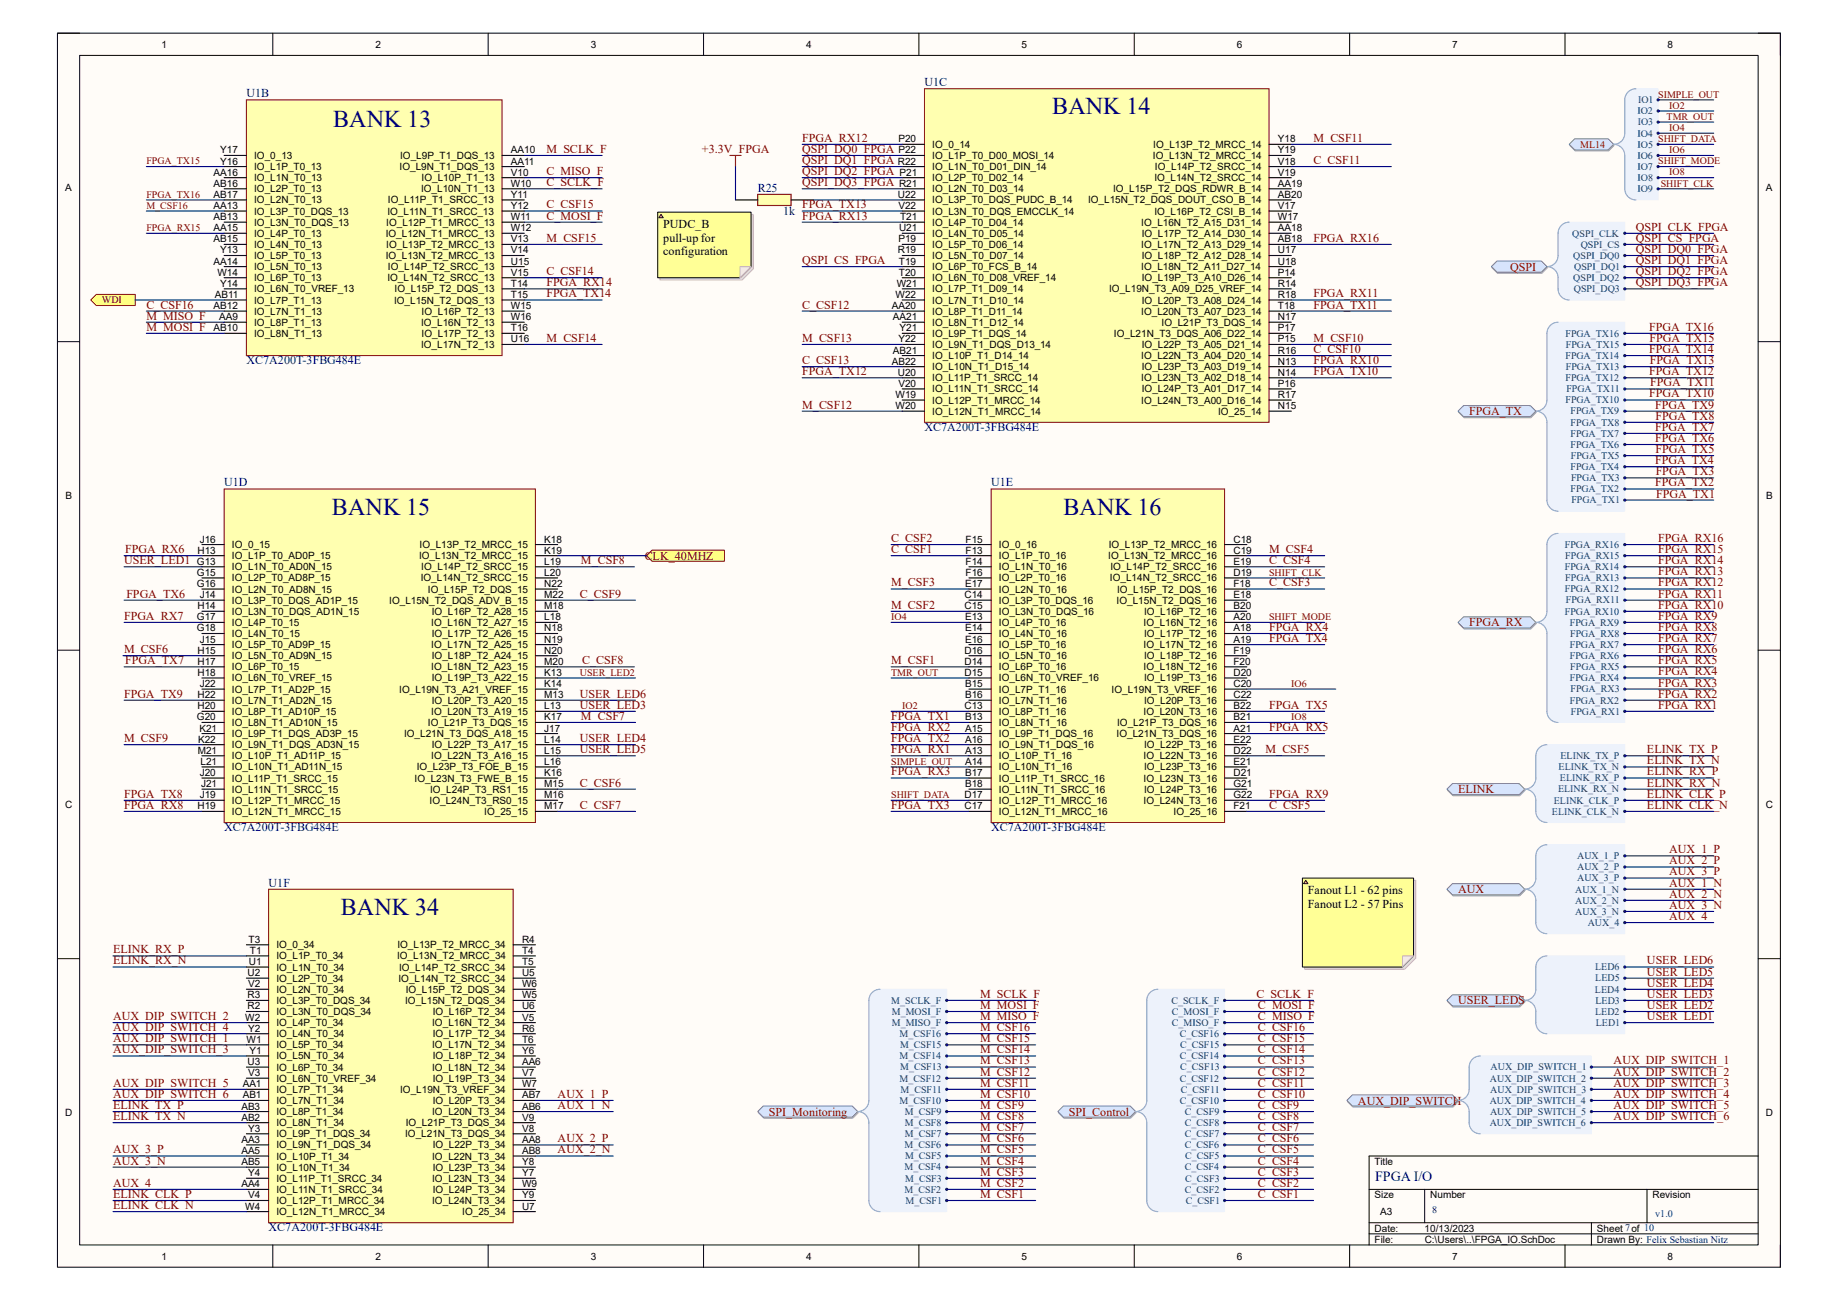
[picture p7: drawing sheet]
<svg xmlns="http://www.w3.org/2000/svg" width="420mm" height="297mm" viewBox="0 0 420 297" stroke-linecap="round" stroke-linejoin="round" font-family="sans-serif">
<defs><g id="words">
<g font-size="5.5" fill="#000080">
<text x="76.1" y="29">BANK 13</text>
<text x="240.5" y="26">BANK 14</text>
<text x="75.9" y="117.6">BANK 15</text>
<text x="243" y="117.6">BANK 16</text>
<text x="77.9" y="209.1">BANK 34</text>
</g>
<text font-size="3.2" fill="#000080" x="314.2" y="269.9">FPGA I/O</text>
<g font-size="2.8" fill="#000080">
<text x="56.3" y="22.2">U1B</text>
<text x="211.2" y="19.7">U1C</text>
<text x="173.1" y="43.8">R25</text>
<text x="179" y="49.1">1k</text>
<text x="56.3" y="83.2">XC7A200T-3FBG484E</text>
<text x="211.2" y="98.4">XC7A200T-3FBG484E</text>
<text x="51.2" y="111.1">U1D</text>
<text x="226.5" y="111.1">U1E</text>
<text x="51.2" y="189.9">XC7A200T-3FBG484E</text>
<text x="226.5" y="189.9">XC7A200T-3FBG484E</text>
<text x="61.4" y="202.6">U1F</text>
<text x="61.4" y="281.3">XC7A200T-3FBG484E</text>
</g>
<g font-size="2.8" fill="#800000">
<text x="124.9" y="34.9">M_SCLK_F</text>
<text x="160.4" y="34.9">+3.3V_FPGA</text>
<text x="183.3" y="34.9">QSPI_DQ0_FPGA</text>
<text x="183.3" y="32.4">FPGA_RX12</text>
<text x="300.1" y="32.4">M_CSF11</text>
<text x="124.9" y="40">C_MISO_F</text>
<text x="183.3" y="37.5">QSPI_DQ1_FPGA</text>
<text x="183.3" y="40">QSPI_DQ2_FPGA</text>
<text x="300.1" y="37.5">C_CSF11</text>
<text x="124.9" y="42.5">C_SCLK_F</text>
<text x="124.9" y="47.6">C_CSF15</text>
<text x="183.3" y="42.5">QSPI_DQ3_FPGA</text>
<text x="183.3" y="47.6">FPGA_TX13</text>
<text x="124.9" y="50.2">C_MOSI_F</text>
<text x="183.3" y="50.2">FPGA_RX13</text>
<text x="373.8" y="52.7">QSPI_CLK_FPGA</text>
<text x="124.9" y="55.2">M_CSF15</text>
<text x="300.1" y="55.2">FPGA_RX16</text>
<text x="373.8" y="57.8">QSPI_DQ0_FPGA</text>
<text x="373.8" y="55.2">QSPI_CS_FPGA</text>
<text x="124.9" y="62.9">C_CSF14</text>
<text x="124.9" y="65.4">FPGA_RX14</text>
<text x="183.3" y="60.3">QSPI_CS_FPGA</text>
<text x="345.1" y="61.8">QSPI</text>
<text x="373.8" y="60.3">QSPI_DQ1_FPGA</text>
<text x="373.8" y="62.9">QSPI_DQ2_FPGA</text>
<text x="373.8" y="65.4">QSPI_DQ3_FPGA</text>
<text x="33.4" y="70.5">C_CSF16</text>
<text x="124.9" y="67.9">FPGA_TX14</text>
<text x="183.3" y="70.5">C_CSF12</text>
<text x="300.1" y="67.9">FPGA_RX11</text>
<text x="300.1" y="70.5">FPGA_TX11</text>
<text x="33.4" y="75.6">M_MOSI_F</text>
<text x="33.4" y="73">M_MISO_F</text>
<text x="376.9" y="75.6">FPGA_TX16</text>
<text x="124.9" y="78.1">M_CSF14</text>
<text x="183.3" y="78.1">M_CSF13</text>
<text x="183.3" y="83.2">C_CSF13</text>
<text x="300.1" y="78.1">M_CSF10</text>
<text x="300.1" y="80.6">C_CSF10</text>
<text x="300.1" y="83.2">FPGA_RX10</text>
<text x="376.9" y="80.6">FPGA_TX14</text>
<text x="376.9" y="78.1">FPGA_TX15</text>
<text x="377" y="83.2">FPGA_TX13</text>
<text x="183.3" y="85.7">FPGA_TX12</text>
<text x="300.1" y="85.7">FPGA_TX10</text>
<text x="376.9" y="85.7">FPGA_TX12</text>
<text x="377.1" y="88.3">FPGA_TX11</text>
<text x="183.3" y="93.3">M_CSF12</text>
<text x="335.7" y="94.9">FPGA_TX</text>
<text x="376.9" y="90.8">FPGA_TX10</text>
<text x="378.2" y="93.3">FPGA_TX9</text>
<text x="378.3" y="95.9">FPGA_TX8</text>
<text x="378.2" y="101">FPGA_TX6</text>
<text x="378.2" y="98.4">FPGA_TX7</text>
<text x="378.2" y="106">FPGA_TX4</text>
<text x="378.3" y="103.5">FPGA_TX5</text>
<text x="378.2" y="111.1">FPGA_TX2</text>
<text x="378.3" y="108.6">FPGA_TX3</text>
<text x="378.5" y="113.7">FPGA_TX1</text>
<text x="203.6" y="123.8">C_CSF2</text>
<text x="378.9" y="123.8">FPGA_RX16</text>
<text x="28.4" y="128.9">USER_LED1</text>
<text x="28.6" y="126.4">FPGA_RX6</text>
<text x="132.8" y="128.9">M_CSF8</text>
<text x="147.3" y="127.9">CLK_40MHZ</text>
<text x="203.6" y="126.4">C_CSF1</text>
<text x="290" y="126.4">M_CSF4</text>
<text x="290" y="128.9">C_CSF4</text>
<text x="378.9" y="131.4">FPGA_RX13</text>
<text x="378.9" y="128.9">FPGA_RX14</text>
<text x="378.9" y="126.4">FPGA_RX15</text>
<text x="28.9" y="136.5">FPGA_TX6</text>
<text x="132.5" y="136.5">C_CSF9</text>
<text x="203.6" y="134">M_CSF3</text>
<text x="290" y="134">C_CSF3</text>
<text x="378.9" y="136.5">FPGA_RX11</text>
<text x="378.9" y="134">FPGA_RX12</text>
<text x="28.4" y="141.6">FPGA_RX7</text>
<text x="203.6" y="139.1">M_CSF2</text>
<text x="335.7" y="143.1">FPGA_RX</text>
<text x="378.9" y="141.6">FPGA_RX9</text>
<text x="378.9" y="139.1">FPGA_RX10</text>
<text x="28.4" y="149.2">M_CSF6</text>
<text x="290" y="146.7">FPGA_TX4</text>
<text x="290" y="144.1">FPGA_RX4</text>
<text x="378.9" y="149.2">FPGA_RX6</text>
<text x="378.9" y="146.7">FPGA_RX7</text>
<text x="378.9" y="144.1">FPGA_RX8</text>
<text x="28.6" y="151.8">FPGA_TX7</text>
<text x="133" y="151.8">C_CSF8</text>
<text x="203.6" y="151.8">M_CSF1</text>
<text x="378.9" y="154.3">FPGA_RX4</text>
<text x="378.9" y="151.8">FPGA_RX5</text>
<text x="28.4" y="159.4">FPGA_TX9</text>
<text x="132.5" y="161.9">USER_LED3</text>
<text x="132.5" y="159.4">USER_LED6</text>
<text x="290" y="161.9">FPGA_TX5</text>
<text x="378.9" y="161.9">FPGA_RX1</text>
<text x="378.9" y="159.4">FPGA_RX2</text>
<text x="378.9" y="156.8">FPGA_RX3</text>
<text x="132.8" y="164.5">M_CSF7</text>
<text x="203.6" y="164.5">FPGA_TX1</text>
<text x="203.6" y="167">FPGA_RX2</text>
<text x="290" y="167">FPGA_RX5</text>
<text x="28.4" y="169.5">M_CSF9</text>
<text x="132.5" y="169.5">USER_LED4</text>
<text x="132.5" y="172.1">USER_LED5</text>
<text x="203.6" y="172.1">FPGA_RX1</text>
<text x="203.6" y="169.5">FPGA_TX2</text>
<text x="289.2" y="172.1">M_CSF5</text>
<text x="376.3" y="172.1">ELINK_TX_P</text>
<text x="132.5" y="179.7">C_CSF6</text>
<text x="203.6" y="177.2">FPGA_RX3</text>
<text x="376.3" y="174.6">ELINK_TX_N</text>
<text x="376.3" y="177.2">ELINK_RX_P</text>
<text x="376.3" y="179.7">ELINK_RX_N</text>
<text x="28.4" y="184.8">FPGA_RX8</text>
<text x="28.4" y="182.2">FPGA_TX8</text>
<text x="132.5" y="184.8">C_CSF7</text>
<text x="203.6" y="184.8">FPGA_TX3</text>
<text x="290" y="184.8">C_CSF5</text>
<text x="290" y="182.2">FPGA_RX9</text>
<text x="333.2" y="181.2">ELINK</text>
<text x="376.3" y="182.2">ELINK_CLK_P</text>
<text x="376.3" y="184.8">ELINK_CLK_N</text>
<text x="381.4" y="194.9">AUX_1_P</text>
<text x="381.4" y="197.5">AUX_2_P</text>
<text x="381.4" y="200">AUX_3_P</text>
<text x="381.4" y="202.6">AUX_1_N</text>
<text x="333.2" y="204.1">AUX</text>
<text x="381.4" y="205.1">AUX_2_N</text>
<text x="381.4" y="207.6">AUX_3_N</text>
<text x="381.4" y="210.2">AUX_4</text>
<text x="25.8" y="217.8">ELINK_RX_P</text>
<text x="25.8" y="220.3">ELINK_RX_N</text>
<text x="376.3" y="220.3">USER_LED6</text>
<text x="223.9" y="228">M_SCLK_F</text>
<text x="287.1" y="228">C_SCLK_F</text>
<text x="376.3" y="228">USER_LED3</text>
<text x="376.3" y="225.4">USER_LED4</text>
<text x="376.3" y="222.9">USER_LED5</text>
<text x="25.8" y="233">AUX_DIP_SWITCH_2</text>
<text x="223.9" y="233">M_MISO_F</text>
<text x="223.9" y="230.5">M_MOSI_F</text>
<text x="287.4" y="233">C_MISO_F</text>
<text x="287.4" y="230.5">C_MOSI_F</text>
<text x="333.2" y="229.5">USER_LEDS</text>
<text x="376.3" y="233">USER_LED1</text>
<text x="376.3" y="230.5">USER_LED2</text>
<text x="25.8" y="235.6">AUX_DIP_SWITCH_4</text>
<text x="25.8" y="238.1">AUX_DIP_SWITCH_1</text>
<text x="223.9" y="238.1">M_CSF15</text>
<text x="223.9" y="235.6">M_CSF16</text>
<text x="287.4" y="238.1">C_CSF15</text>
<text x="287.4" y="235.6">C_CSF16</text>
<text x="25.8" y="240.7">AUX_DIP_SWITCH_3</text>
<text x="223.9" y="245.7">M_CSF12</text>
<text x="223.9" y="243.2">M_CSF13</text>
<text x="223.9" y="240.7">M_CSF14</text>
<text x="287.4" y="245.7">C_CSF12</text>
<text x="287.4" y="243.2">C_CSF13</text>
<text x="287.4" y="240.7">C_CSF14</text>
<text x="368.7" y="243.2">AUX_DIP_SWITCH_1</text>
<text x="368.7" y="245.7">AUX_DIP_SWITCH_2</text>
<text x="25.8" y="250.8">AUX_DIP_SWITCH_6</text>
<text x="25.8" y="248.3">AUX_DIP_SWITCH_5</text>
<text x="127.4" y="250.8">AUX_1_P</text>
<text x="223.9" y="250.8">M_CSF10</text>
<text x="223.9" y="248.3">M_CSF11</text>
<text x="287.4" y="250.8">C_CSF10</text>
<text x="287.4" y="248.3">C_CSF11</text>
<text x="368.7" y="248.3">AUX_DIP_SWITCH_3</text>
<text x="368.7" y="250.8">AUX_DIP_SWITCH_4</text>
<text x="25.8" y="255.9">ELINK_TX_N</text>
<text x="25.8" y="253.4">ELINK_TX_P</text>
<text x="127.4" y="253.4">AUX_1_N</text>
<text x="175.7" y="254.9">SPI_Monitoring</text>
<text x="223.9" y="255.9">M_CSF8</text>
<text x="223.9" y="253.4">M_CSF9</text>
<text x="244.3" y="254.9">SPI_Control</text>
<text x="287.4" y="255.9">C_CSF8</text>
<text x="287.4" y="253.4">C_CSF9</text>
<text x="310.3" y="252.3">AUX_DIP_SWITCH</text>
<text x="368.7" y="253.4">AUX_DIP_SWITCH_5</text>
<text x="368.7" y="255.9">AUX_DIP_SWITCH_6</text>
<text x="25.8" y="263.5">AUX_3_P</text>
<text x="127.4" y="263.5">AUX_2_N</text>
<text x="127.4" y="261">AUX_2_P</text>
<text x="223.9" y="263.5">M_CSF5</text>
<text x="223.9" y="261">M_CSF6</text>
<text x="223.9" y="258.4">M_CSF7</text>
<text x="287.4" y="263.5">C_CSF5</text>
<text x="287.4" y="261">C_CSF6</text>
<text x="287.4" y="258.4">C_CSF7</text>
<text x="25.8" y="266.1">AUX_3_N</text>
<text x="223.9" y="268.6">M_CSF3</text>
<text x="223.9" y="266.1">M_CSF4</text>
<text x="287.4" y="268.6">C_CSF3</text>
<text x="287.4" y="266.1">C_CSF4</text>
<text x="25.8" y="273.7">ELINK_CLK_P</text>
<text x="25.8" y="271.1">AUX_4</text>
<text x="223.9" y="273.7">M_CSF1</text>
<text x="223.9" y="271.1">M_CSF2</text>
<text x="287.4" y="273.7">C_CSF1</text>
<text x="287.4" y="271.1">C_CSF2</text>
<text x="25.8" y="276.2">ELINK_CLK_N</text>
</g>
<g font-size="2.8">
<text x="151.6" y="52.2">PUDC_B</text>
<text x="151.6" y="55.2">pull-up for</text>
<text x="151.6" y="58.3">configuration</text>
<text x="298.9" y="204.3">Fanout L1 - 62 pins</text>
<text x="298.9" y="207.4">Fanout L2 - 57 Pins</text>
</g>
<g font-size="2.3">
<text x="36.9" y="10.9">1</text>
<text x="85.8" y="10.9">2</text>
<text x="135" y="10.9">3</text>
<text x="184.2" y="10.9">4</text>
<text x="233.4" y="10.9">5</text>
<text x="282.6" y="10.9">6</text>
<text x="331.9" y="10.9">7</text>
<text x="381" y="10.9">8</text>
<text x="50.3" y="35.1">Y17</text>
<text x="116.8" y="35.1">AA10</text>
<text x="205.3" y="32.5">P20</text>
<text x="205.3" y="35.1">P22</text>
<text x="213" y="33.8">IO_0_14</text>
<text x="263.5" y="33.8">IO_L13P_T2_MRCC_14</text>
<text x="292" y="32.5">Y18</text>
<text x="292" y="35.1">Y19</text>
<text x="48.8" y="40.1">AA16</text>
<text x="50.3" y="37.6">Y16</text>
<text x="58.1" y="38.9">IO_L1P_T0_13</text>
<text x="58.1" y="36.3">IO_0_13</text>
<text x="58.1" y="41.4">IO_L1N_T0_13</text>
<text x="91.3" y="38.9">IO_L9N_T1_DQS_13</text>
<text x="91.4" y="36.3">IO_L9P_T1_DQS_13</text>
<text x="96.4" y="41.4">IO_L10P_T1_13</text>
<text x="116.8" y="40.1">V10</text>
<text x="116.8" y="37.6">AA11</text>
<text x="205.1" y="37.6">R22</text>
<text x="205.6" y="40.1">P21</text>
<text x="213" y="41.4">IO_L2P_T0_D02_14</text>
<text x="213" y="36.3">IO_L1P_T0_D00_MOSI_14</text>
<text x="213" y="38.9">IO_L1N_T0_D01_DIN_14</text>
<text x="263.4" y="36.3">IO_L13N_T2_MRCC_14</text>
<text x="263.8" y="41.4">IO_L14N_T2_SRCC_14</text>
<text x="263.9" y="38.9">IO_L14P_T2_SRCC_14</text>
<text x="292" y="37.6">V18</text>
<text x="292" y="40.1">V19</text>
<text x="14.9" y="43.6">A</text>
<text x="48.8" y="47.8">AA13</text>
<text x="48.8" y="42.7">AB16</text>
<text x="48.8" y="45.2">AB17</text>
<text x="58.1" y="43.9">IO_L2P_T0_13</text>
<text x="58.1" y="46.5">IO_L2N_T0_13</text>
<text x="88.6" y="46.5">IO_L11P_T1_SRCC_13</text>
<text x="96.2" y="43.9">IO_L10N_T1_13</text>
<text x="116.8" y="42.7">W10</text>
<text x="116.8" y="45.2">Y11</text>
<text x="116.8" y="47.8">Y12</text>
<text x="205.1" y="45.2">U22</text>
<text x="205.3" y="47.8">V22</text>
<text x="205.4" y="42.7">R21</text>
<text x="213" y="43.9">IO_L2N_T0_D03_14</text>
<text x="213" y="46.5">IO_L3P_T0_DQS_PUDC_B_14</text>
<text x="248.6" y="46.5">IO_L15N_T2_DQS_DOUT_CSO_B_14</text>
<text x="254.3" y="43.9">IO_L15P_T2_DQS_RDWR_B_14</text>
<text x="292" y="47.8">V17</text>
<text x="292" y="42.7">AA19</text>
<text x="292" y="45.2">AB20</text>
<text x="403.5" y="43.6">A</text>
<text x="48.8" y="52.8">AA15</text>
<text x="48.8" y="50.3">AB13</text>
<text x="58.1" y="49">IO_L3P_T0_DQS_13</text>
<text x="58.1" y="51.6">IO_L3N_T0_DQS_13</text>
<text x="88.3" y="51.6">IO_L12P_T1_MRCC_13</text>
<text x="88.5" y="49">IO_L11N_T1_SRCC_13</text>
<text x="116.8" y="50.3">W11</text>
<text x="116.8" y="52.8">W12</text>
<text x="205.4" y="52.8">U21</text>
<text x="205.7" y="50.3">T21</text>
<text x="213" y="51.6">IO_L4P_T0_D04_14</text>
<text x="213" y="49">IO_L3N_T0_DQS_EMCCLK_14</text>
<text x="260.8" y="51.6">IO_L16N_T2_A15_D31_14</text>
<text x="263.8" y="49">IO_L16P_T2_CSI_B_14</text>
<text x="292" y="50.3">W17</text>
<text x="292" y="52.8">AA18</text>
<text x="48.8" y="55.4">AB15</text>
<text x="50.3" y="57.9">Y13</text>
<text x="58.1" y="59.2">IO_L5P_T0_13</text>
<text x="58.1" y="54.1">IO_L4P_T0_13</text>
<text x="58.1" y="56.6">IO_L4N_T0_13</text>
<text x="88.1" y="59.2">IO_L13N_T2_MRCC_13</text>
<text x="88.1" y="54.1">IO_L12N_T1_MRCC_13</text>
<text x="88.3" y="56.6">IO_L13P_T2_MRCC_13</text>
<text x="116.8" y="55.4">V13</text>
<text x="116.8" y="57.9">V14</text>
<text x="205.1" y="57.9">R19</text>
<text x="205.3" y="55.4">P19</text>
<text x="213" y="56.6">IO_L5P_T0_D06_14</text>
<text x="213" y="59.2">IO_L5N_T0_D07_14</text>
<text x="213" y="54.1">IO_L4N_T0_D05_14</text>
<text x="260.8" y="56.6">IO_L17N_T2_A13_D29_14</text>
<text x="260.9" y="59.2">IO_L18P_T2_A12_D28_14</text>
<text x="260.9" y="54.1">IO_L17P_T2_A14_D30_14</text>
<text x="292" y="57.9">U17</text>
<text x="292" y="55.4">AB18</text>
<text x="48.8" y="60.5">AA14</text>
<text x="49.7" y="63">W14</text>
<text x="50.3" y="65.5">Y14</text>
<text x="58.1" y="64.3">IO_L6P_T0_13</text>
<text x="58.1" y="61.7">IO_L5N_T0_13</text>
<text x="88.5" y="64.3">IO_L14N_T2_SRCC_13</text>
<text x="88.6" y="61.7">IO_L14P_T2_SRCC_13</text>
<text x="116.8" y="65.5">T14</text>
<text x="116.8" y="60.5">U15</text>
<text x="116.8" y="63">V15</text>
<text x="204.9" y="65.5">W21</text>
<text x="205.4" y="60.5">T19</text>
<text x="205.4" y="63">T20</text>
<text x="213" y="61.7">IO_L6P_T0_FCS_B_14</text>
<text x="213" y="64.3">IO_L6N_T0_D08_VREF_14</text>
<text x="260.8" y="61.7">IO_L18N_T2_A11_D27_14</text>
<text x="260.9" y="64.3">IO_L19P_T3_A10_D26_14</text>
<text x="292" y="63">P14</text>
<text x="292" y="65.5">R14</text>
<text x="292" y="60.5">U18</text>
<text x="48.8" y="70.6">AB12</text>
<text x="49.1" y="68.1">AB11</text>
<text x="58.1" y="66.8">IO_L6N_T0_VREF_13</text>
<text x="58.1" y="69.3">IO_L7P_T1_13</text>
<text x="58.1" y="71.9">IO_L7N_T1_13</text>
<text x="90" y="69.3">IO_L15N_T2_DQS_13</text>
<text x="90.2" y="66.8">IO_L15P_T2_DQS_13</text>
<text x="96.4" y="71.9">IO_L16P_T2_13</text>
<text x="116.8" y="68.1">T15</text>
<text x="116.8" y="70.6">W15</text>
<text x="203.8" y="70.6">AA20</text>
<text x="204.6" y="68.1">W22</text>
<text x="213" y="66.8">IO_L7P_T1_D09_14</text>
<text x="213" y="69.3">IO_L7N_T1_D10_14</text>
<text x="213" y="71.9">IO_L8P_T1_D11_14</text>
<text x="253.4" y="66.8">IO_L19N_T3_A09_D25_VREF_14</text>
<text x="260.8" y="71.9">IO_L20N_T3_A07_D23_14</text>
<text x="260.9" y="69.3">IO_L20P_T3_A08_D24_14</text>
<text x="292" y="68.1">R18</text>
<text x="292" y="70.6">T18</text>
<text x="48.8" y="75.7">AB10</text>
<text x="50.1" y="73.2">AA9</text>
<text x="58.1" y="74.4">IO_L8P_T1_13</text>
<text x="58.1" y="77">IO_L8N_T1_13</text>
<text x="96.2" y="74.4">IO_L16N_T2_13</text>
<text x="96.4" y="77">IO_L17P_T2_13</text>
<text x="116.8" y="75.7">T16</text>
<text x="116.8" y="73.2">W16</text>
<text x="204" y="73.2">AA21</text>
<text x="205.6" y="75.7">Y21</text>
<text x="213" y="77">IO_L9P_T1_DQS_14</text>
<text x="213" y="74.4">IO_L8N_T1_D12_14</text>
<text x="254.6" y="77">IO_L21N_T3_DQS_A06_D22_14</text>
<text x="265.4" y="74.4">IO_L21P_T3_DQS_14</text>
<text x="292" y="73.2">N17</text>
<text x="292" y="75.7">P17</text>
<text x="96.2" y="79.5">IO_L17N_T2_13</text>
<text x="116.8" y="78.2">U16</text>
<text x="203.8" y="83.3">AB22</text>
<text x="204" y="80.8">AB21</text>
<text x="205.3" y="78.2">Y22</text>
<text x="213" y="79.5">IO_L9N_T1_DQS_D13_14</text>
<text x="213" y="82">IO_L10P_T1_D14_14</text>
<text x="260.8" y="82">IO_L22N_T3_A04_D20_14</text>
<text x="260.9" y="79.5">IO_L22P_T3_A05_D21_14</text>
<text x="292" y="83.3">N13</text>
<text x="292" y="78.2">P15</text>
<text x="292" y="80.8">R16</text>
<text x="205.1" y="85.9">U20</text>
<text x="205.3" y="88.4">V20</text>
<text x="213" y="87.1">IO_L11P_T1_SRCC_14</text>
<text x="213" y="89.7">IO_L11N_T1_SRCC_14</text>
<text x="213" y="84.6">IO_L10N_T1_D15_14</text>
<text x="260.8" y="87.1">IO_L23N_T3_A02_D18_14</text>
<text x="260.9" y="84.6">IO_L23P_T3_A03_D19_14</text>
<text x="260.9" y="89.7">IO_L24P_T3_A01_D17_14</text>
<text x="292" y="85.9">N14</text>
<text x="292" y="88.4">P16</text>
<text x="204.6" y="90.9">W19</text>
<text x="204.6" y="93.5">W20</text>
<text x="213" y="92.2">IO_L12P_T1_MRCC_14</text>
<text x="213" y="94.7">IO_L12N_T1_MRCC_14</text>
<text x="260.8" y="92.2">IO_L24N_T3_A00_D16_14</text>
<text x="278.3" y="94.7">IO_25_14</text>
<text x="292" y="93.5">N15</text>
<text x="292" y="90.9">R17</text>
<text x="15" y="114.1">B</text>
<text x="403.6" y="114.1">B</text>
<text x="45.6" y="124">J16</text>
<text x="53" y="125.2">IO_0_15</text>
<text x="95.9" y="125.2">IO_L13P_T2_MRCC_15</text>
<text x="124.4" y="124">K18</text>
<text x="220.6" y="124">F15</text>
<text x="228.3" y="125.2">IO_0_16</text>
<text x="253.4" y="125.2">IO_L13P_T2_MRCC_16</text>
<text x="281.9" y="124">C18</text>
<text x="45" y="129">G13</text>
<text x="45" y="131.6">G15</text>
<text x="45.1" y="126.5">H13</text>
<text x="53" y="130.3">IO_L1N_T0_AD0N_15</text>
<text x="53" y="127.8">IO_L1P_T0_AD0P_15</text>
<text x="95.8" y="127.8">IO_L13N_T2_MRCC_15</text>
<text x="96.3" y="130.3">IO_L14P_T2_SRCC_15</text>
<text x="124.4" y="126.5">K19</text>
<text x="124.4" y="129">L19</text>
<text x="124.4" y="131.6">L20</text>
<text x="220.6" y="126.5">F13</text>
<text x="220.6" y="129">F14</text>
<text x="220.6" y="131.6">F16</text>
<text x="228.3" y="127.8">IO_L1P_T0_16</text>
<text x="228.3" y="130.3">IO_L1N_T0_16</text>
<text x="253.2" y="127.8">IO_L13N_T2_MRCC_16</text>
<text x="253.7" y="130.3">IO_L14P_T2_SRCC_16</text>
<text x="281.9" y="126.5">C19</text>
<text x="281.9" y="131.6">D19</text>
<text x="281.9" y="129">E19</text>
<text x="45" y="134.1">G16</text>
<text x="45.6" y="136.7">J14</text>
<text x="53" y="132.8">IO_L2P_T0_AD8P_15</text>
<text x="53" y="135.4">IO_L2N_T0_AD8N_15</text>
<text x="53" y="137.9">IO_L3P_T0_DQS_AD1P_15</text>
<text x="88.9" y="137.9">IO_L15N_T2_DQS_ADV_B_15</text>
<text x="96.1" y="132.8">IO_L14N_T2_SRCC_15</text>
<text x="97.8" y="135.4">IO_L15P_T2_DQS_15</text>
<text x="124.4" y="136.7">M22</text>
<text x="124.4" y="134.1">N22</text>
<text x="220.4" y="136.7">C14</text>
<text x="220.5" y="134.1">E17</text>
<text x="228.3" y="137.9">IO_L3P_T0_DQS_16</text>
<text x="228.3" y="135.4">IO_L2N_T0_16</text>
<text x="228.3" y="132.8">IO_L2P_T0_16</text>
<text x="253.6" y="132.8">IO_L14N_T2_SRCC_16</text>
<text x="255.1" y="137.9">IO_L15N_T2_DQS_16</text>
<text x="255.3" y="135.4">IO_L15P_T2_DQS_16</text>
<text x="281.9" y="136.7">E18</text>
<text x="281.9" y="134.1">F18</text>
<text x="45" y="141.7">G17</text>
<text x="45.1" y="139.2">H14</text>
<text x="53" y="143">IO_L4P_T0_15</text>
<text x="53" y="140.5">IO_L3N_T0_DQS_AD1N_15</text>
<text x="98.6" y="143">IO_L16N_T2_A27_15</text>
<text x="98.7" y="140.5">IO_L16P_T2_A28_15</text>
<text x="124.4" y="141.7">L18</text>
<text x="124.4" y="139.2">M18</text>
<text x="220.4" y="139.2">C15</text>
<text x="220.5" y="141.7">E13</text>
<text x="228.3" y="140.5">IO_L3N_T0_DQS_16</text>
<text x="228.3" y="143">IO_L4P_T0_16</text>
<text x="261.3" y="143">IO_L16N_T2_16</text>
<text x="261.5" y="140.5">IO_L16P_T2_16</text>
<text x="281.9" y="141.7">A20</text>
<text x="281.9" y="139.2">B20</text>
<text x="45" y="144.3">G18</text>
<text x="45.1" y="149.4">H15</text>
<text x="45.6" y="146.8">J15</text>
<text x="53" y="145.5">IO_L4N_T0_15</text>
<text x="53" y="148.1">IO_L5P_T0_AD9P_15</text>
<text x="98.6" y="148.1">IO_L17N_T2_A25_15</text>
<text x="98.7" y="145.5">IO_L17P_T2_A26_15</text>
<text x="124.4" y="144.3">N18</text>
<text x="124.4" y="146.8">N19</text>
<text x="124.4" y="149.4">N20</text>
<text x="220.4" y="149.4">D16</text>
<text x="220.5" y="144.3">E14</text>
<text x="220.5" y="146.8">E16</text>
<text x="228.3" y="145.5">IO_L4N_T0_16</text>
<text x="228.3" y="148.1">IO_L5P_T0_16</text>
<text x="261.3" y="148.1">IO_L17N_T2_16</text>
<text x="261.5" y="145.5">IO_L17P_T2_16</text>
<text x="281.9" y="144.3">A18</text>
<text x="281.9" y="146.8">A19</text>
<text x="281.9" y="149.4">F19</text>
<text x="45.1" y="151.9">H17</text>
<text x="45.1" y="154.4">H18</text>
<text x="53" y="150.6">IO_L5N_T0_AD9N_15</text>
<text x="53" y="153.2">IO_L6P_T0_15</text>
<text x="53" y="155.7">IO_L6N_T0_VREF_15</text>
<text x="98.6" y="153.2">IO_L18N_T2_A23_15</text>
<text x="98.7" y="155.7">IO_L19P_T3_A22_15</text>
<text x="98.7" y="150.6">IO_L18P_T2_A24_15</text>
<text x="124.4" y="154.4">K13</text>
<text x="124.4" y="151.9">M20</text>
<text x="220.4" y="151.9">D14</text>
<text x="220.4" y="154.4">D15</text>
<text x="228.3" y="153.2">IO_L6P_T0_16</text>
<text x="228.3" y="155.7">IO_L6N_T0_VREF_16</text>
<text x="228.3" y="150.6">IO_L5N_T0_16</text>
<text x="261.3" y="153.2">IO_L18N_T2_16</text>
<text x="261.5" y="155.7">IO_L19P_T3_16</text>
<text x="261.5" y="150.6">IO_L18P_T2_16</text>
<text x="281.9" y="154.4">D20</text>
<text x="281.9" y="151.9">F20</text>
<text x="45.1" y="159.5">H22</text>
<text x="45.6" y="157">J22</text>
<text x="53" y="160.8">IO_L7N_T1_AD2N_15</text>
<text x="53" y="158.2">IO_L7P_T1_AD2P_15</text>
<text x="91.2" y="158.2">IO_L19N_T3_A21_VREF_15</text>
<text x="98.7" y="160.8">IO_L20P_T3_A20_15</text>
<text x="124.4" y="157">K14</text>
<text x="124.4" y="159.5">M13</text>
<text x="220.5" y="157">B15</text>
<text x="220.5" y="159.5">B16</text>
<text x="228.3" y="158.2">IO_L7P_T1_16</text>
<text x="228.3" y="160.8">IO_L7N_T1_16</text>
<text x="254" y="158.2">IO_L19N_T3_VREF_16</text>
<text x="261.5" y="160.8">IO_L20P_T3_16</text>
<text x="281.9" y="157">C20</text>
<text x="281.9" y="159.5">C22</text>
<text x="45" y="164.6">G20</text>
<text x="45.1" y="162.1">H20</text>
<text x="45.6" y="167.1">K21</text>
<text x="53" y="165.9">IO_L8N_T1_AD10N_15</text>
<text x="53" y="163.3">IO_L8P_T1_AD10P_15</text>
<text x="97.8" y="165.9">IO_L21P_T3_DQS_15</text>
<text x="98.6" y="163.3">IO_L20N_T3_A19_15</text>
<text x="124.4" y="167.1">J17</text>
<text x="124.4" y="164.6">K17</text>
<text x="124.4" y="162.1">L13</text>
<text x="220.4" y="162.1">C13</text>
<text x="220.5" y="167.1">A15</text>
<text x="220.5" y="164.6">B13</text>
<text x="228.3" y="165.9">IO_L8N_T1_16</text>
<text x="228.3" y="163.3">IO_L8P_T1_16</text>
<text x="255.3" y="165.9">IO_L21P_T3_DQS_16</text>
<text x="261.3" y="163.3">IO_L20N_T3_16</text>
<text x="281.9" y="167.1">A21</text>
<text x="281.9" y="164.6">B21</text>
<text x="281.9" y="162.1">B22</text>
<text x="45.2" y="172.2">M21</text>
<text x="45.3" y="169.7">K22</text>
<text x="53" y="168.4">IO_L9P_T1_DQS_AD3P_15</text>
<text x="53" y="170.9">IO_L9N_T1_DQS_AD3N_15</text>
<text x="53" y="173.5">IO_L10P_T1_AD11P_15</text>
<text x="92.3" y="168.4">IO_L21N_T3_DQS_A18_15</text>
<text x="98.6" y="173.5">IO_L22N_T3_A16_15</text>
<text x="98.7" y="170.9">IO_L22P_T3_A17_15</text>
<text x="124.4" y="169.7">L14</text>
<text x="124.4" y="172.2">L15</text>
<text x="220.5" y="172.2">A13</text>
<text x="220.5" y="169.7">A16</text>
<text x="228.3" y="173.5">IO_L10P_T1_16</text>
<text x="228.3" y="168.4">IO_L9P_T1_DQS_16</text>
<text x="228.3" y="170.9">IO_L9N_T1_DQS_16</text>
<text x="255.1" y="168.4">IO_L21N_T3_DQS_16</text>
<text x="261.3" y="173.5">IO_L22N_T3_16</text>
<text x="261.5" y="170.9">IO_L22P_T3_16</text>
<text x="281.9" y="172.2">D22</text>
<text x="281.9" y="169.7">E22</text>
<text x="45.6" y="177.3">J20</text>
<text x="45.8" y="174.8">L21</text>
<text x="45.9" y="179.8">J21</text>
<text x="53" y="178.6">IO_L11P_T1_SRCC_15</text>
<text x="53" y="176">IO_L10N_T1_AD11N_15</text>
<text x="94.7" y="178.6">IO_L23N_T3_FWE_B_15</text>
<text x="95.2" y="176">IO_L23P_T3_FOE_B_15</text>
<text x="124.4" y="177.3">K16</text>
<text x="124.4" y="174.8">L16</text>
<text x="124.4" y="179.8">M15</text>
<text x="220.5" y="174.8">A14</text>
<text x="220.5" y="177.3">B17</text>
<text x="220.5" y="179.8">B18</text>
<text x="228.3" y="176">IO_L10N_T1_16</text>
<text x="228.3" y="178.6">IO_L11P_T1_SRCC_16</text>
<text x="261.3" y="178.6">IO_L23N_T3_16</text>
<text x="261.5" y="176">IO_L23P_T3_16</text>
<text x="281.9" y="177.3">D21</text>
<text x="281.9" y="174.8">E21</text>
<text x="281.9" y="179.8">G21</text>
<text x="14.9" y="184.6">C</text>
<text x="45.1" y="184.9">H19</text>
<text x="45.6" y="182.4">J19</text>
<text x="53" y="183.6">IO_L12P_T1_MRCC_15</text>
<text x="53" y="181.1">IO_L11N_T1_SRCC_15</text>
<text x="98.2" y="183.6">IO_L24N_T3_RS0_15</text>
<text x="98.3" y="181.1">IO_L24P_T3_RS1_15</text>
<text x="124.4" y="182.4">M16</text>
<text x="124.4" y="184.9">M17</text>
<text x="220.4" y="184.9">C17</text>
<text x="220.4" y="182.4">D17</text>
<text x="228.3" y="181.1">IO_L11N_T1_SRCC_16</text>
<text x="228.3" y="183.6">IO_L12P_T1_MRCC_16</text>
<text x="261.3" y="183.6">IO_L24N_T3_16</text>
<text x="261.5" y="181.1">IO_L24P_T3_16</text>
<text x="281.9" y="184.9">F21</text>
<text x="281.9" y="182.4">G22</text>
<text x="403.5" y="184.6">C</text>
<text x="53" y="186.2">IO_L12N_T1_MRCC_15</text>
<text x="110.7" y="186.2">IO_25_15</text>
<text x="228.3" y="186.2">IO_L12N_T1_MRCC_16</text>
<text x="268.2" y="186.2">IO_25_16</text>
<text x="56.8" y="215.4">T3</text>
<text x="119.3" y="215.4">R4</text>
<text x="56.9" y="220.5">U1</text>
<text x="57.1" y="217.9">T1</text>
<text x="63.2" y="219.2">IO_L1P_T0_34</text>
<text x="63.2" y="216.7">IO_0_34</text>
<text x="63.2" y="221.7">IO_L1N_T0_34</text>
<text x="90.7" y="219.2">IO_L13N_T2_MRCC_34</text>
<text x="90.8" y="216.7">IO_L13P_T2_MRCC_34</text>
<text x="91.2" y="221.7">IO_L14P_T2_SRCC_34</text>
<text x="119.3" y="217.9">T4</text>
<text x="119.3" y="220.5">T5</text>
<text x="56.6" y="223">U2</text>
<text x="56.7" y="225.6">V2</text>
<text x="63.2" y="224.3">IO_L2P_T0_34</text>
<text x="63.2" y="226.8">IO_L2N_T0_34</text>
<text x="91.1" y="224.3">IO_L14N_T2_SRCC_34</text>
<text x="92.7" y="226.8">IO_L15P_T2_DQS_34</text>
<text x="119.3" y="223">U5</text>
<text x="119.3" y="225.6">W6</text>
<text x="56" y="233.2">W2</text>
<text x="56.6" y="230.6">R2</text>
<text x="56.6" y="228.1">R3</text>
<text x="63.2" y="231.9">IO_L3N_T0_DQS_34</text>
<text x="63.2" y="229.4">IO_L3P_T0_DQS_34</text>
<text x="92.6" y="229.4">IO_L15N_T2_DQS_34</text>
<text x="98.9" y="231.9">IO_L16P_T2_34</text>
<text x="119.3" y="230.6">U6</text>
<text x="119.3" y="233.2">V5</text>
<text x="119.3" y="228.1">W5</text>
<text x="56.3" y="238.3">W1</text>
<text x="56.7" y="235.7">Y2</text>
<text x="63.2" y="239.5">IO_L5P_T0_34</text>
<text x="63.2" y="234.4">IO_L4P_T0_34</text>
<text x="63.2" y="237">IO_L4N_T0_34</text>
<text x="98.8" y="239.5">IO_L17N_T2_34</text>
<text x="98.8" y="234.4">IO_L16N_T2_34</text>
<text x="98.9" y="237">IO_L17P_T2_34</text>
<text x="119.3" y="235.7">R6</text>
<text x="119.3" y="238.3">T6</text>
<text x="56.6" y="243.3">U3</text>
<text x="56.7" y="245.9">V3</text>
<text x="57" y="240.8">Y1</text>
<text x="63.2" y="244.6">IO_L6P_T0_34</text>
<text x="63.2" y="242.1">IO_L5N_T0_34</text>
<text x="98.8" y="244.6">IO_L18N_T2_34</text>
<text x="98.9" y="242.1">IO_L18P_T2_34</text>
<text x="119.3" y="245.9">V7</text>
<text x="119.3" y="240.8">Y6</text>
<text x="119.3" y="243.3">AA6</text>
<text x="55.5" y="248.4">AA1</text>
<text x="55.5" y="251">AB1</text>
<text x="63.2" y="247.1">IO_L6N_T0_VREF_34</text>
<text x="63.2" y="249.7">IO_L7P_T1_34</text>
<text x="91.4" y="249.7">IO_L19N_T3_VREF_34</text>
<text x="98.9" y="247.1">IO_L19P_T3_34</text>
<text x="119.3" y="248.4">W7</text>
<text x="119.3" y="251">AB7</text>
<text x="14.9" y="255.1">D</text>
<text x="55.2" y="256">AB2</text>
<text x="55.2" y="253.5">AB3</text>
<text x="63.2" y="252.2">IO_L7N_T1_34</text>
<text x="63.2" y="257.3">IO_L8N_T1_34</text>
<text x="63.2" y="254.8">IO_L8P_T1_34</text>
<text x="92.7" y="257.3">IO_L21P_T3_DQS_34</text>
<text x="98.8" y="254.8">IO_L20N_T3_34</text>
<text x="98.9" y="252.2">IO_L20P_T3_34</text>
<text x="119.3" y="256">V9</text>
<text x="119.3" y="253.5">AB6</text>
<text x="403.5" y="255.1">D</text>
<text x="55.2" y="261.1">AA3</text>
<text x="55.2" y="263.7">AA5</text>
<text x="56.7" y="258.6">Y3</text>
<text x="63.2" y="259.8">IO_L9P_T1_DQS_34</text>
<text x="63.2" y="262.4">IO_L9N_T1_DQS_34</text>
<text x="92.6" y="259.8">IO_L21N_T3_DQS_34</text>
<text x="98.9" y="262.4">IO_L22P_T3_34</text>
<text x="119.3" y="258.6">V8</text>
<text x="119.3" y="261.1">AA8</text>
<text x="119.3" y="263.7">AB8</text>
<text x="55.2" y="266.2">AB5</text>
<text x="56.7" y="268.7">Y4</text>
<text x="63.2" y="264.9">IO_L10P_T1_34</text>
<text x="63.2" y="267.5">IO_L10N_T1_34</text>
<text x="98.8" y="264.9">IO_L22N_T3_34</text>
<text x="98.9" y="267.5">IO_L23P_T3_34</text>
<text x="119.3" y="268.7">Y7</text>
<text x="119.3" y="266.2">Y8</text>
<text x="314.1" y="266.2">Title</text>
<text x="55.2" y="271.3">AA4</text>
<text x="56.7" y="273.8">V4</text>
<text x="63.2" y="275.1">IO_L12P_T1_MRCC_34</text>
<text x="63.2" y="270">IO_L11P_T1_SRCC_34</text>
<text x="63.2" y="272.5">IO_L11N_T1_SRCC_34</text>
<text x="98.8" y="270">IO_L23N_T3_34</text>
<text x="98.8" y="275.1">IO_L24N_T3_34</text>
<text x="98.9" y="272.5">IO_L24P_T3_34</text>
<text x="119.3" y="271.3">W9</text>
<text x="119.3" y="273.8">Y9</text>
<text x="314.1" y="273.8">Size</text>
<text x="326.8" y="273.8">Number</text>
<text x="377.6" y="273.8">Revision</text>
<text x="56" y="276.4">W4</text>
<text x="63.2" y="277.6">IO_L12N_T1_MRCC_34</text>
<text x="105.6" y="277.6">IO_25_34</text>
<text x="119.3" y="276.4">U7</text>
<text x="314.1" y="281.4">Date:</text>
<text x="315.4" y="277.6">A3</text>
<text x="325.5" y="281.4">10/13/2023</text>
<text x="364.9" y="281.4">Sheet 7of 10</text>
<text x="36.9" y="287.8">1</text>
<text x="85.8" y="287.8">2</text>
<text x="135" y="287.8">3</text>
<text x="184.2" y="287.8">4</text>
<text x="233.4" y="287.8">5</text>
<text x="282.6" y="287.8">6</text>
<text x="314.1" y="284">File:</text>
<text x="325.6" y="284">C:\Users\..\FPGA_IO.SchDoc</text>
<text x="331.9" y="287.8">7</text>
<text x="364.9" y="284">Drawn By: Felix Sebastian Nitz</text>
<text x="381" y="287.8">8</text>
</g>
<g font-size="2.3" fill="#003a70">
<text x="374.3" y="23.6">IO1</text>
<text x="374.1" y="26.1">IO2</text>
<text x="374.2" y="28.7">IO3</text>
<text x="374.1" y="31.2">IO4</text>
<text x="374.2" y="33.7">IO5</text>
<text x="374.1" y="36.3">IO6</text>
<text x="374.1" y="38.8">IO7</text>
<text x="374.2" y="41.4">IO8</text>
<text x="374.1" y="43.9">IO9</text>
<text x="359.3" y="54.1">QSPI_CLK</text>
<text x="359.5" y="59.1">QSPI_DQ0</text>
<text x="361.2" y="56.6">QSPI_CS</text>
<text x="359.5" y="64.2">QSPI_DQ2</text>
<text x="359.7" y="61.7">QSPI_DQ1</text>
<text x="359.6" y="66.8">QSPI_DQ3</text>
<text x="357.7" y="76.9">FPGA_TX16</text>
<text x="357.7" y="82">FPGA_TX14</text>
<text x="357.8" y="79.5">FPGA_TX15</text>
<text x="357.7" y="87.1">FPGA_TX12</text>
<text x="357.8" y="84.5">FPGA_TX13</text>
<text x="357.9" y="89.6">FPGA_TX11</text>
<text x="357.7" y="92.2">FPGA_TX10</text>
<text x="358.9" y="94.7">FPGA_TX9</text>
<text x="358.9" y="99.8">FPGA_TX7</text>
<text x="358.9" y="97.2">FPGA_TX8</text>
<text x="358.9" y="102.3">FPGA_TX6</text>
<text x="358.9" y="107.4">FPGA_TX4</text>
<text x="358.9" y="104.9">FPGA_TX5</text>
<text x="358.9" y="112.5">FPGA_TX2</text>
<text x="359" y="109.9">FPGA_TX3</text>
<text x="359.1" y="115">FPGA_TX1</text>
<text x="357.6" y="125.2">FPGA_RX16</text>
<text x="357.6" y="130.3">FPGA_RX14</text>
<text x="357.7" y="127.7">FPGA_RX15</text>
<text x="357.6" y="135.3">FPGA_RX12</text>
<text x="357.7" y="132.8">FPGA_RX13</text>
<text x="357.8" y="137.9">FPGA_RX11</text>
<text x="357.6" y="140.4">FPGA_RX10</text>
<text x="358.7" y="143">FPGA_RX9</text>
<text x="358.7" y="148">FPGA_RX7</text>
<text x="358.8" y="145.5">FPGA_RX8</text>
<text x="358.7" y="150.6">FPGA_RX6</text>
<text x="358.7" y="155.7">FPGA_RX4</text>
<text x="358.8" y="153.1">FPGA_RX5</text>
<text x="358.7" y="160.7">FPGA_RX2</text>
<text x="358.9" y="158.2">FPGA_RX3</text>
<text x="358.9" y="163.3">FPGA_RX1</text>
<text x="356.6" y="173.4">ELINK_TX_P</text>
<text x="356.2" y="176">ELINK_TX_N</text>
<text x="356.4" y="178.5">ELINK_RX_P</text>
<text x="355" y="183.6">ELINK_CLK_P</text>
<text x="356" y="181.1">ELINK_RX_N</text>
<text x="354.6" y="186.1">ELINK_CLK_N</text>
<text x="360.4" y="196.3">AUX_1_P</text>
<text x="360" y="203.9">AUX_1_N</text>
<text x="360.4" y="198.8">AUX_2_P</text>
<text x="360.4" y="201.4">AUX_3_P</text>
<text x="360" y="206.5">AUX_2_N</text>
<text x="360" y="209">AUX_3_N</text>
<text x="362.8" y="211.5">AUX_4</text>
<text x="364.5" y="221.7">LED6</text>
<text x="364.4" y="226.8">LED4</text>
<text x="364.5" y="224.2">LED5</text>
<text x="203.7" y="229.3">M_SCLK_F</text>
<text x="203.8" y="231.9">M_MOSI_F</text>
<text x="267.7" y="229.3">C_SCLK_F</text>
<text x="267.8" y="231.9">C_MOSI_F</text>
<text x="364.5" y="231.9">LED2</text>
<text x="364.6" y="229.3">LED3</text>
<text x="203.8" y="234.4">M_MISO_F</text>
<text x="205.6" y="236.9">M_CSF16</text>
<text x="205.7" y="239.5">M_CSF15</text>
<text x="267.8" y="234.4">C_MISO_F</text>
<text x="269.6" y="236.9">C_CSF16</text>
<text x="269.7" y="239.5">C_CSF15</text>
<text x="364.7" y="234.4">LED1</text>
<text x="205.6" y="242">M_CSF14</text>
<text x="205.7" y="244.6">M_CSF13</text>
<text x="269.6" y="242">C_CSF14</text>
<text x="269.7" y="244.6">C_CSF13</text>
<text x="340.6" y="244.6">AUX_DIP_SWITCH_1</text>
<text x="205.6" y="247.1">M_CSF12</text>
<text x="205.8" y="249.6">M_CSF11</text>
<text x="269.6" y="247.1">C_CSF12</text>
<text x="269.8" y="249.6">C_CSF11</text>
<text x="340.4" y="247.1">AUX_DIP_SWITCH_2</text>
<text x="340.5" y="249.6">AUX_DIP_SWITCH_3</text>
<text x="205.6" y="252.2">M_CSF10</text>
<text x="206.8" y="254.7">M_CSF9</text>
<text x="206.8" y="257.3">M_CSF8</text>
<text x="269.6" y="252.2">C_CSF10</text>
<text x="270.8" y="254.7">C_CSF9</text>
<text x="270.8" y="257.3">C_CSF8</text>
<text x="340.4" y="252.2">AUX_DIP_SWITCH_4</text>
<text x="340.4" y="257.3">AUX_DIP_SWITCH_6</text>
<text x="340.5" y="254.7">AUX_DIP_SWITCH_5</text>
<text x="206.7" y="262.3">M_CSF6</text>
<text x="206.8" y="259.8">M_CSF7</text>
<text x="270.7" y="262.3">C_CSF6</text>
<text x="270.8" y="259.8">C_CSF7</text>
<text x="206.7" y="267.4">M_CSF4</text>
<text x="206.8" y="264.9">M_CSF5</text>
<text x="206.8" y="270">M_CSF3</text>
<text x="270.7" y="267.4">C_CSF4</text>
<text x="270.8" y="264.9">C_CSF5</text>
<text x="270.8" y="270">C_CSF3</text>
<text x="206.7" y="272.5">M_CSF2</text>
<text x="206.9" y="275">M_CSF1</text>
<text x="270.8" y="272.5">C_CSF2</text>
<text x="270.9" y="275">C_CSF1</text>
</g>
<g font-size="2.3" fill="#800000">
<text x="378.9" y="22.3">SIMPLE_OUT</text>
<text x="380.8" y="27.4">TMR_OUT</text>
<text x="381.4" y="24.8">IO2</text>
<text x="381.4" y="29.9">IO4</text>
<text x="361.1" y="33.7">ML14</text>
<text x="378.9" y="32.5">SHIFT_DATA</text>
<text x="381.4" y="35">IO6</text>
<text x="33.4" y="37.5">FPGA_TX15</text>
<text x="378.9" y="37.5">SHIFT_MODE</text>
<text x="381.4" y="40.1">IO8</text>
<text x="33.4" y="45.2">FPGA_TX16</text>
<text x="33.4" y="47.7">M_CSF16</text>
<text x="379.5" y="42.6">SHIFT_CLK</text>
<text x="33.4" y="52.8">FPGA_RX15</text>
<text x="23.3" y="69.3">WDI</text>
<text x="290" y="131.5">SHIFT_CLK</text>
<text x="203.6" y="141.7">IO4</text>
<text x="290" y="141.7">SHIFT_MODE</text>
<text x="132.5" y="154.4">USER_LED2</text>
<text x="203.6" y="154.4">TMR_OUT</text>
<text x="295.1" y="156.9">IO6</text>
<text x="206.2" y="162">IO2</text>
<text x="295.1" y="164.5">IO8</text>
<text x="203.6" y="174.7">SIMPLE_OUT</text>
<text x="203.6" y="182.3">SHIFT_DATA</text>
</g>
<g font-size="2.3" fill="#000080">
<text x="327.2" y="277.1">8</text>
<text x="378.2" y="278.1">v1.0</text>
</g>
</g></defs>
<path d="M13.1 7.6h393.7v281.9h-393.7z" fill-rule="evenodd" fill="#fffcf8"/>
<path d="M13.1 7.6h393.7v281.9h-393.7z" fill="none" stroke="#000" stroke-width=".23"/>
<path d="M18.2 12.7h383.5v271.7h-383.5z" fill-rule="evenodd" fill="#fffcf8"/>
<g fill="none" stroke="#000" stroke-width=".23">
<path d="M13.1 7.6h5.1M18.2 12.7h383.5v271.7h-383.5zM62.3 7.6v5.1M111.5 7.6v5.1M160.8 7.6v5.1M210 7.6v5.1M259.2 7.6v5.1M308.4 7.6v5.1M357.6 7.6v5.1M401.7 7.6h5.1v5.1M13.1 78.1h5.1M401.7 78.1h5.1"/>
<path d="M13.1 148.5h5.1M401.7 148.5h5.1M13.1 219h5.1M401.7 219h5.1M312.8 271.7h88.9M312.8 279.4h88.9M325.5 271.7v7.7M363.6 279.4v5M376.3 271.7v7.7M401.7 264.1h-88.9v20.3M62.3 284.4v5.1M111.5 284.4v5.1"/>
<path d="M160.8 284.4v5.1M210 284.4v5.1M259.2 284.4v5.1M308.4 284.4v5.1M312.8 281.9h88.9M357.6 284.4v5.1M406.8 284.4v5.1"/>
</g>
<path d="M51.2 111.7h71.1v76.2h-71.1z" fill-rule="evenodd" fill="#ffffb0"/>
<path d="M51.2 111.7h71.1v76.2h-71.1z" fill="none" stroke="#800000" stroke-width=".23"/>
<g fill="none" stroke="#000" stroke-width=".25">
<path d="M46.1 129.5h5.1M46.1 132h5.1M46.1 134.6h5.1M46.1 127h5.1M46.1 139.7h5.1M46.1 137.1h5.1M46.1 124.4h5.1M122.3 129.5h5.1M122.3 132h5.1M122.3 134.6h5.1M122.3 127h5.1M122.3 139.7h5.1"/>
<path d="M122.3 137.1h5.1M122.3 124.4h5.1M46.1 142.2h5.1M46.1 144.7h5.1M46.1 149.8h5.1M46.1 152.4h5.1M46.1 154.9h5.1M46.1 160h5.1M46.1 147.3h5.1M46.1 157.4h5.1M122.3 142.2h5.1M122.3 144.7h5.1"/>
<path d="M122.3 149.8h5.1M122.3 152.4h5.1M122.3 154.9h5.1M122.3 160h5.1M122.3 147.3h5.1M122.3 157.4h5.1M46.1 165.1h5.1M46.1 162.5h5.1M46.1 167.6h5.1M46.1 177.8h5.1M46.1 170.1h5.1M46.1 172.7h5.1"/>
<path d="M46.1 175.2h5.1M122.3 165.1h5.1M122.3 162.5h5.1M122.3 167.6h5.1M122.3 177.8h5.1M122.3 170.1h5.1M122.3 172.7h5.1M122.3 175.2h5.1M46.1 185.4h5.1M46.1 182.8h5.1M46.1 180.3h5.1M122.3 185.4h5.1"/>
<path d="M122.3 182.8h5.1M122.3 180.3h5.1"/>
</g>
<path d="M211.2 20.3h78.8v76.2h-78.8z" fill-rule="evenodd" fill="#ffffb0"/>
<path d="M211.2 20.3h78.8v76.2h-78.8z" fill="none" stroke="#800000" stroke-width=".23"/>
<g fill="none" stroke="#000" stroke-width=".25">
<path d="M206.2 33h5M206.2 35.5h5M206.2 38.1h5M290 33h5.1M290 35.5h5.1M290 38.1h5.1M206.2 55.8h5M206.2 40.6h5M206.2 58.4h5M206.2 43.1h5M206.2 50.8h5M206.2 53.3h5"/>
<path d="M206.2 45.7h5M206.2 48.2h5M290 55.8h5.1M290 40.6h5.1M290 58.4h5.1M290 43.1h5.1M290 50.8h5.1M290 53.3h5.1M290 45.7h5.1M290 48.2h5.1M206.2 73.6h5M206.2 63.5h5"/>
<path d="M206.2 78.7h5M206.2 76.2h5M206.2 66h5M206.2 68.5h5M206.2 71.1h5M206.2 60.9h5M290 73.6h5.1M290 63.5h5.1M290 78.7h5.1M290 76.2h5.1M290 66h5.1M290 68.5h5.1"/>
<path d="M290 71.1h5.1M290 60.9h5.1M206.2 83.8h5M206.2 86.3h5M206.2 93.9h5M206.2 88.9h5M206.2 81.2h5M206.2 91.4h5M290 83.8h5.1M290 86.3h5.1M290 93.9h5.1M290 88.9h5.1"/>
<path d="M290 81.2h5.1M290 91.4h5.1"/>
</g>
<path d="M61.4 203.2h55.9v76.2h-55.9z" fill-rule="evenodd" fill="#ffffb0"/>
<path d="M61.4 203.2h55.9v76.2h-55.9z" fill="none" stroke="#800000" stroke-width=".23"/>
<g fill="none" stroke="#000" stroke-width=".25">
<path d="M56.3 215.9h5.1M56.3 218.4h5.1M117.3 215.9h5M117.3 218.4h5M56.3 231.1h5.1M56.3 228.6h5.1M56.3 236.2h5.1M56.3 220.9h5.1M56.3 238.7h5.1M56.3 223.5h5.1M56.3 226h5.1M56.3 233.6h5.1"/>
<path d="M117.3 231.1h5M117.3 228.6h5M117.3 236.2h5M117.3 220.9h5M117.3 238.7h5M117.3 223.5h5M117.3 226h5M117.3 233.6h5M56.3 243.8h5.1M56.3 246.3h5.1M56.3 259h5.1M56.3 256.5h5.1"/>
<path d="M56.3 248.9h5.1M56.3 241.3h5.1M56.3 251.4h5.1M56.3 254h5.1M117.3 243.8h5M117.3 246.3h5M117.3 259h5M117.3 256.5h5M117.3 248.9h5M117.3 241.3h5M117.3 251.4h5M117.3 254h5"/>
<path d="M56.3 276.8h5.1M56.3 274.3h5.1M56.3 271.7h5.1M56.3 269.2h5.1M56.3 266.7h5.1M56.3 261.6h5.1M56.3 264.1h5.1M117.3 276.8h5M117.3 274.3h5M117.3 271.7h5M117.3 269.2h5M117.3 266.7h5"/>
<path d="M117.3 261.6h5M117.3 264.1h5"/>
</g>
<path d="M226.5 111.7h53.3v76.2h-53.3z" fill-rule="evenodd" fill="#ffffb0"/>
<path d="M226.5 111.7h53.3v76.2h-53.3z" fill="none" stroke="#800000" stroke-width=".23"/>
<g fill="none" stroke="#000" stroke-width=".25">
<path d="M221.4 139.7h5.1M221.4 137.1h5.1M221.4 124.4h5.1M221.4 127h5.1M221.4 132h5.1M221.4 134.6h5.1M221.4 129.5h5.1M279.8 139.7h5.1M279.8 137.1h5.1M279.8 124.4h5.1M279.8 127h5.1M279.8 132h5.1"/>
<path d="M279.8 134.6h5.1M279.8 129.5h5.1M221.4 144.7h5.1M221.4 147.3h5.1M221.4 142.2h5.1M221.4 157.4h5.1M221.4 160h5.1M221.4 152.4h5.1M221.4 154.9h5.1M221.4 149.8h5.1M279.8 144.7h5.1M279.8 147.3h5.1"/>
<path d="M279.8 142.2h5.1M279.8 157.4h5.1M279.8 160h5.1M279.8 152.4h5.1M279.8 154.9h5.1M279.8 149.8h5.1M221.4 172.7h5.1M221.4 175.2h5.1M221.4 167.6h5.1M221.4 170.1h5.1M221.4 165.1h5.1M221.4 177.8h5.1"/>
<path d="M221.4 162.5h5.1M279.8 172.7h5.1M279.8 175.2h5.1M279.8 167.6h5.1M279.8 170.1h5.1M279.8 165.1h5.1M279.8 177.8h5.1M279.8 162.5h5.1M221.4 180.3h5.1M221.4 185.4h5.1M221.4 182.8h5.1M279.8 180.3h5.1"/>
<path d="M279.8 185.4h5.1M279.8 182.8h5.1"/>
</g>
<path d="M56.3 22.8h58.4v58.4h-58.4z" fill-rule="evenodd" fill="#ffffb0"/>
<path d="M56.3 22.8h58.4v58.4h-58.4z" fill="none" stroke="#800000" stroke-width=".23"/>
<g fill="none" stroke="#000" stroke-width=".25">
<path d="M51.2 38.1h5.1M51.2 35.5h5.1M114.7 38.1h5.1M114.7 35.5h5.1M51.2 40.6h5.1M51.2 55.8h5.1M51.2 58.4h5.1M51.2 43.1h5.1M51.2 53.3h5.1M51.2 45.7h5.1M51.2 48.2h5.1M51.2 50.8h5.1"/>
<path d="M114.7 40.6h5.1M114.7 55.8h5.1M114.7 58.4h5.1M114.7 43.1h5.1M114.7 50.8h5.1M114.7 53.3h5.1M114.7 45.7h5.1M114.7 48.2h5.1M51.2 66h5.1M51.2 68.5h5.1M51.2 76.2h5.1M51.2 60.9h5.1"/>
<path d="M51.2 63.5h5.1M51.2 71.1h5.1M51.2 73.6h5.1M114.7 66h5.1M114.7 68.5h5.1M114.7 76.2h5.1M114.7 60.9h5.1M114.7 78.7h5.1M114.7 63.5h5.1M114.7 71.1h5.1M114.7 73.6h5.1"/>
</g>
<path d="M173.1 44.4h7.7v2.5h-7.7z" fill-rule="evenodd" fill="#ffffb0"/>
<path d="M173.1 44.4h7.7v2.5h-7.7z" fill="none" stroke="#800000" stroke-width=".25"/>
<path d="M168.1 45.7h5M180.8 45.7h5" fill="none" stroke="#000" stroke-width=".25"/>
<path d="M356.3 52l1-.9 1.3-.3h12.7v17.7h-12.7l-1.3-.3-1-.9-.3-1.3v-3.2l-.6-1-1.3-.9 1.3-.8 .6-1.1v-5.7z" fill-rule="evenodd" fill="#edf2fb"/>
<path d="M356.3 52l1-.9 1.3-.3h12.7v17.7h-12.7l-1.3-.3-1-.9-.3-1.3v-3.2l-.6-1-1.3-.9 1.3-.8 .6-1.1v-5.7z" fill="none" stroke="#edf2fb" stroke-width=".23"/>
<path d="M358.6 50.8a2.55 2.55 0 0 0-2.6 2.5v5.1a2.52 2.52 0 0 1-2.5 2.5 2.53 2.53 0 0 1 2.5 2.6 5 5 0 0 0 .6 4.1 2.54 2.54 0 0 0 2 .9" fill="none" stroke="#8f9ec9" stroke-width=".25"/>
<circle cx="371.3" cy="53.3" r=".25" fill="#003a70"/>
<circle cx="371.3" cy="53.3" r=".25" fill="none" stroke="#003a70" stroke-width=".23"/>
<circle cx="371.3" cy="55.8" r=".25" fill="#003a70"/>
<circle cx="371.3" cy="55.8" r=".25" fill="none" stroke="#003a70" stroke-width=".23"/>
<circle cx="371.3" cy="58.4" r=".25" fill="#003a70"/>
<circle cx="371.3" cy="58.4" r=".25" fill="none" stroke="#003a70" stroke-width=".23"/>
<circle cx="371.3" cy="60.9" r=".25" fill="#003a70"/>
<circle cx="371.3" cy="60.9" r=".25" fill="none" stroke="#003a70" stroke-width=".23"/>
<circle cx="371.3" cy="63.5" r=".25" fill="#003a70"/>
<circle cx="371.3" cy="63.5" r=".25" fill="none" stroke="#003a70" stroke-width=".23"/>
<circle cx="371.3" cy="66" r=".25" fill="#003a70"/>
<circle cx="371.3" cy="66" r=".25" fill="none" stroke="#003a70" stroke-width=".23"/>
<path d="M340.9 61.2l1.3-1.3h10.1l1.3 1.3-1.3 1.2h-10.1z" fill-rule="evenodd" fill="#bac0ca"/>
<path d="M340.9 61.2l1.3-1.3h10.1l1.3 1.3-1.3 1.2h-10.1z" fill="none" stroke="#a6acb6" stroke-width=".23"/>
<path d="M340.8 60.9l1.3-1.3h10.1l1.3 1.3-1.3 1.3h-10.1z" fill-rule="evenodd" fill="#d5e4ff"/>
<path d="M340.8 60.9l1.3-1.3h10.1l1.3 1.3-1.3 1.3h-10.1z" fill="none" stroke="#71809b" stroke-width=".23"/>
<path d="M330.8 180.6l1.2-1.3h15.3l1.2 1.3-1.2 1.2h-15.3z" fill-rule="evenodd" fill="#bac0ca"/>
<path d="M330.8 180.6l1.2-1.3h15.3l1.2 1.3-1.2 1.2h-15.3z" fill="none" stroke="#a6acb6" stroke-width=".23"/>
<path d="M330.6 180.3l1.3-1.3h15.2l1.3 1.3-1.3 1.3h-15.2z" fill-rule="evenodd" fill="#d5e4ff"/>
<path d="M330.6 180.3l1.3-1.3h15.2l1.3 1.3-1.3 1.3h-15.2z" fill="none" stroke="#71809b" stroke-width=".23"/>
<path d="M330.8 203.4l1.2-1.3h15.3l1.2 1.3-1.2 1.3h-15.3z" fill-rule="evenodd" fill="#bac0ca"/>
<path d="M330.8 203.4l1.2-1.3h15.3l1.2 1.3-1.2 1.3h-15.3z" fill="none" stroke="#a6acb6" stroke-width=".23"/>
<path d="M330.6 203.2l1.3-1.3h15.2l1.3 1.3-1.3 1.2h-15.2z" fill-rule="evenodd" fill="#d5e4ff"/>
<path d="M330.6 203.2l1.3-1.3h15.2l1.3 1.3-1.3 1.2h-15.2z" fill="none" stroke="#71809b" stroke-width=".23"/>
<path d="M334.6 141.2h15.2l1.3 1.3-1.3 1.2h-15.2l-1.3-1.2z" fill-rule="evenodd" fill="#bac0ca"/>
<path d="M334.6 141.2h15.2l1.3 1.3-1.3 1.2h-15.2l-1.3-1.2z" fill="none" stroke="#a6acb6" stroke-width=".23"/>
<path d="M333.2 142.2l1.2-1.3h15.3l1.2 1.3-1.2 1.3h-15.3z" fill-rule="evenodd" fill="#d5e4ff"/>
<path d="M333.2 142.2l1.2-1.3h15.3l1.2 1.3-1.2 1.3h-15.3z" fill="none" stroke="#71809b" stroke-width=".23"/>
<path d="M334.6 92.9h15.2l1.3 1.3-1.3 1.3h-15.2l-1.3-1.3z" fill-rule="evenodd" fill="#bac0ca"/>
<path d="M334.6 92.9h15.2l1.3 1.3-1.3 1.3h-15.2l-1.3-1.3z" fill="none" stroke="#a6acb6" stroke-width=".23"/>
<path d="M333.2 93.9l1.2-1.2h15.3l1.2 1.2-1.2 1.3h-15.3z" fill-rule="evenodd" fill="#d5e4ff"/>
<path d="M333.2 93.9l1.2-1.2h15.3l1.2 1.2-1.2 1.3h-15.3z" fill="none" stroke="#71809b" stroke-width=".23"/>
<path d="M243.1 252.9h15.3l1.2 1.3-1.2 1.3h-15.3l-1.2-1.3z" fill-rule="evenodd" fill="#bac0ca"/>
<path d="M243.1 252.9h15.3l1.2 1.3-1.2 1.3h-15.3l-1.2-1.3z" fill="none" stroke="#a6acb6" stroke-width=".23"/>
<path d="M241.7 254l1.3-1.3h15.2l1.3 1.3-1.3 1.2h-15.2z" fill-rule="evenodd" fill="#d5e4ff"/>
<path d="M241.7 254l1.3-1.3h15.2l1.3 1.3-1.3 1.2h-15.2z" fill="none" stroke="#71809b" stroke-width=".23"/>
<path d="M173.3 254.2l1.2-1.3h20.4l1.2 1.3-1.2 1.3h-20.4z" fill-rule="evenodd" fill="#bac0ca"/>
<path d="M173.3 254.2l1.2-1.3h20.4l1.2 1.3-1.2 1.3h-20.4z" fill="none" stroke="#a6acb6" stroke-width=".23"/>
<path d="M174.4 252.7h20.3l1.3 1.3-1.3 1.2h-20.3l-1.3-1.2z" fill-rule="evenodd" fill="#d5e4ff"/>
<path d="M174.4 252.7h20.3l1.3 1.3-1.3 1.2h-20.3l-1.3-1.2z" fill="none" stroke="#71809b" stroke-width=".23"/>
<path d="M199.8 226.3l1.3-.3h15.2v50.8h-15.2l-1.3-.3-.9-1-.4-1.2v-18.4l-.6-1.1-1.3-.8 1.3-.9 .6-1v-23.5l.4-1.3z" fill-rule="evenodd" fill="#edf2fb"/>
<path d="M199.8 226.3l1.3-.3h15.2v50.8h-15.2l-1.3-.3-.9-1-.4-1.2v-18.4l-.6-1.1-1.3-.8 1.3-.9 .6-1v-23.5l.4-1.3z" fill="none" stroke="#edf2fb" stroke-width=".23"/>
<path d="M201.1 226a2.55 2.55 0 0 0-2.6 2.6v22.8a2.53 2.53 0 0 1-2.5 2.6 2.54 2.54 0 0 1 2.5 2.5v17.8a2.54 2.54 0 0 0 2.6 2.5" fill="none" stroke="#8f9ec9" stroke-width=".25"/>
<circle cx="216.3" cy="228.6" r=".25" fill="#003a70"/>
<circle cx="216.3" cy="228.6" r=".25" fill="none" stroke="#003a70" stroke-width=".23"/>
<circle cx="216.3" cy="231.1" r=".25" fill="#003a70"/>
<circle cx="216.3" cy="231.1" r=".25" fill="none" stroke="#003a70" stroke-width=".23"/>
<circle cx="216.3" cy="233.6" r=".25" fill="#003a70"/>
<circle cx="216.3" cy="233.6" r=".25" fill="none" stroke="#003a70" stroke-width=".23"/>
<circle cx="216.3" cy="236.2" r=".25" fill="#003a70"/>
<circle cx="216.3" cy="236.2" r=".25" fill="none" stroke="#003a70" stroke-width=".23"/>
<circle cx="216.3" cy="238.7" r=".25" fill="#003a70"/>
<circle cx="216.3" cy="238.7" r=".25" fill="none" stroke="#003a70" stroke-width=".23"/>
<circle cx="216.3" cy="241.3" r=".25" fill="#003a70"/>
<circle cx="216.3" cy="241.3" r=".25" fill="none" stroke="#003a70" stroke-width=".23"/>
<circle cx="216.3" cy="243.8" r=".25" fill="#003a70"/>
<circle cx="216.3" cy="243.8" r=".25" fill="none" stroke="#003a70" stroke-width=".23"/>
<circle cx="216.3" cy="246.3" r=".25" fill="#003a70"/>
<circle cx="216.3" cy="246.3" r=".25" fill="none" stroke="#003a70" stroke-width=".23"/>
<circle cx="216.3" cy="248.9" r=".25" fill="#003a70"/>
<circle cx="216.3" cy="248.9" r=".25" fill="none" stroke="#003a70" stroke-width=".23"/>
<circle cx="216.3" cy="251.4" r=".25" fill="#003a70"/>
<circle cx="216.3" cy="251.4" r=".25" fill="none" stroke="#003a70" stroke-width=".23"/>
<circle cx="216.3" cy="254" r=".25" fill="#003a70"/>
<circle cx="216.3" cy="254" r=".25" fill="none" stroke="#003a70" stroke-width=".23"/>
<circle cx="216.3" cy="256.5" r=".25" fill="#003a70"/>
<circle cx="216.3" cy="256.5" r=".25" fill="none" stroke="#003a70" stroke-width=".23"/>
<circle cx="216.3" cy="259" r=".25" fill="#003a70"/>
<circle cx="216.3" cy="259" r=".25" fill="none" stroke="#003a70" stroke-width=".23"/>
<circle cx="216.3" cy="261.6" r=".25" fill="#003a70"/>
<circle cx="216.3" cy="261.6" r=".25" fill="none" stroke="#003a70" stroke-width=".23"/>
<circle cx="216.3" cy="264.1" r=".25" fill="#003a70"/>
<circle cx="216.3" cy="264.1" r=".25" fill="none" stroke="#003a70" stroke-width=".23"/>
<circle cx="216.3" cy="266.7" r=".25" fill="#003a70"/>
<circle cx="216.3" cy="266.7" r=".25" fill="none" stroke="#003a70" stroke-width=".23"/>
<circle cx="216.3" cy="269.2" r=".25" fill="#003a70"/>
<circle cx="216.3" cy="269.2" r=".25" fill="none" stroke="#003a70" stroke-width=".23"/>
<circle cx="216.3" cy="271.7" r=".25" fill="#003a70"/>
<circle cx="216.3" cy="271.7" r=".25" fill="none" stroke="#003a70" stroke-width=".23"/>
<circle cx="216.3" cy="274.3" r=".25" fill="#003a70"/>
<circle cx="216.3" cy="274.3" r=".25" fill="none" stroke="#003a70" stroke-width=".23"/>
<path d="M263.3 226.3l1.3-.3h15.2v50.8h-15.2l-1.3-.3-.9-1-.4-1.2v-18.4l-.6-1.1-1.3-.8 1.3-.9 .6-1v-23.5l.4-1.3z" fill-rule="evenodd" fill="#edf2fb"/>
<path d="M263.3 226.3l1.3-.3h15.2v50.8h-15.2l-1.3-.3-.9-1-.4-1.2v-18.4l-.6-1.1-1.3-.8 1.3-.9 .6-1v-23.5l.4-1.3z" fill="none" stroke="#edf2fb" stroke-width=".23"/>
<path d="M264.6 226a2.55 2.55 0 0 0-2.6 2.6v22.8a2.53 2.53 0 0 1-2.5 2.6 2.54 2.54 0 0 1 2.5 2.5v17.8a2.54 2.54 0 0 0 2.6 2.5" fill="none" stroke="#8f9ec9" stroke-width=".25"/>
<circle cx="279.8" cy="228.6" r=".25" fill="#003a70"/>
<circle cx="279.8" cy="228.6" r=".25" fill="none" stroke="#003a70" stroke-width=".23"/>
<circle cx="279.8" cy="231.1" r=".25" fill="#003a70"/>
<circle cx="279.8" cy="231.1" r=".25" fill="none" stroke="#003a70" stroke-width=".23"/>
<circle cx="279.8" cy="233.6" r=".25" fill="#003a70"/>
<circle cx="279.8" cy="233.6" r=".25" fill="none" stroke="#003a70" stroke-width=".23"/>
<circle cx="279.8" cy="236.2" r=".25" fill="#003a70"/>
<circle cx="279.8" cy="236.2" r=".25" fill="none" stroke="#003a70" stroke-width=".23"/>
<circle cx="279.8" cy="238.7" r=".25" fill="#003a70"/>
<circle cx="279.8" cy="238.7" r=".25" fill="none" stroke="#003a70" stroke-width=".23"/>
<circle cx="279.8" cy="241.3" r=".25" fill="#003a70"/>
<circle cx="279.8" cy="241.3" r=".25" fill="none" stroke="#003a70" stroke-width=".23"/>
<circle cx="279.8" cy="243.8" r=".25" fill="#003a70"/>
<circle cx="279.8" cy="243.8" r=".25" fill="none" stroke="#003a70" stroke-width=".23"/>
<circle cx="279.8" cy="246.3" r=".25" fill="#003a70"/>
<circle cx="279.8" cy="246.3" r=".25" fill="none" stroke="#003a70" stroke-width=".23"/>
<circle cx="279.8" cy="248.9" r=".25" fill="#003a70"/>
<circle cx="279.8" cy="248.9" r=".25" fill="none" stroke="#003a70" stroke-width=".23"/>
<circle cx="279.8" cy="251.4" r=".25" fill="#003a70"/>
<circle cx="279.8" cy="251.4" r=".25" fill="none" stroke="#003a70" stroke-width=".23"/>
<circle cx="279.8" cy="254" r=".25" fill="#003a70"/>
<circle cx="279.8" cy="254" r=".25" fill="none" stroke="#003a70" stroke-width=".23"/>
<circle cx="279.8" cy="256.5" r=".25" fill="#003a70"/>
<circle cx="279.8" cy="256.5" r=".25" fill="none" stroke="#003a70" stroke-width=".23"/>
<circle cx="279.8" cy="259" r=".25" fill="#003a70"/>
<circle cx="279.8" cy="259" r=".25" fill="none" stroke="#003a70" stroke-width=".23"/>
<circle cx="279.8" cy="261.6" r=".25" fill="#003a70"/>
<circle cx="279.8" cy="261.6" r=".25" fill="none" stroke="#003a70" stroke-width=".23"/>
<circle cx="279.8" cy="264.1" r=".25" fill="#003a70"/>
<circle cx="279.8" cy="264.1" r=".25" fill="none" stroke="#003a70" stroke-width=".23"/>
<circle cx="279.8" cy="266.7" r=".25" fill="#003a70"/>
<circle cx="279.8" cy="266.7" r=".25" fill="none" stroke="#003a70" stroke-width=".23"/>
<circle cx="279.8" cy="269.2" r=".25" fill="#003a70"/>
<circle cx="279.8" cy="269.2" r=".25" fill="none" stroke="#003a70" stroke-width=".23"/>
<circle cx="279.8" cy="271.7" r=".25" fill="#003a70"/>
<circle cx="279.8" cy="271.7" r=".25" fill="none" stroke="#003a70" stroke-width=".23"/>
<circle cx="279.8" cy="274.3" r=".25" fill="#003a70"/>
<circle cx="279.8" cy="274.3" r=".25" fill="none" stroke="#003a70" stroke-width=".23"/>
<path d="M354.8 73.9l1.2-.3h15.3v43.2h-15.3l-1.2-.3-1-1-.3-1.2v-18.5l-.7-1-1.2-.9 1.2-.8 .7-1.1v-15.8l.3-1.3z" fill-rule="evenodd" fill="#edf2fb"/>
<path d="M354.8 73.9l1.2-.3h15.3v43.2h-15.3l-1.2-.3-1-1-.3-1.2v-18.5l-.7-1-1.2-.9 1.2-.8 .7-1.1v-15.8l.3-1.3z" fill="none" stroke="#edf2fb" stroke-width=".23"/>
<path d="M356 73.6a2.55 2.55 0 0 0-2.5 2.6v15.2a2.52 2.52 0 0 1-2.6 2.5 2.53 2.53 0 0 1 2.6 2.6v17.8a2.53 2.53 0 0 0 2.5 2.5" fill="none" stroke="#8f9ec9" stroke-width=".25"/>
<circle cx="371.3" cy="76.2" r=".25" fill="#003a70"/>
<circle cx="371.3" cy="76.2" r=".25" fill="none" stroke="#003a70" stroke-width=".23"/>
<circle cx="371.3" cy="78.7" r=".25" fill="#003a70"/>
<circle cx="371.3" cy="78.7" r=".25" fill="none" stroke="#003a70" stroke-width=".23"/>
<circle cx="371.3" cy="81.2" r=".25" fill="#003a70"/>
<circle cx="371.3" cy="81.2" r=".25" fill="none" stroke="#003a70" stroke-width=".23"/>
<circle cx="371.3" cy="83.8" r=".25" fill="#003a70"/>
<circle cx="371.3" cy="83.8" r=".25" fill="none" stroke="#003a70" stroke-width=".23"/>
<circle cx="371.3" cy="86.3" r=".25" fill="#003a70"/>
<circle cx="371.3" cy="86.3" r=".25" fill="none" stroke="#003a70" stroke-width=".23"/>
<circle cx="371.3" cy="88.9" r=".25" fill="#003a70"/>
<circle cx="371.3" cy="88.9" r=".25" fill="none" stroke="#003a70" stroke-width=".23"/>
<circle cx="371.3" cy="91.4" r=".25" fill="#003a70"/>
<circle cx="371.3" cy="91.4" r=".25" fill="none" stroke="#003a70" stroke-width=".23"/>
<circle cx="371.3" cy="93.9" r=".25" fill="#003a70"/>
<circle cx="371.3" cy="93.9" r=".25" fill="none" stroke="#003a70" stroke-width=".23"/>
<circle cx="371.3" cy="96.5" r=".25" fill="#003a70"/>
<circle cx="371.3" cy="96.5" r=".25" fill="none" stroke="#003a70" stroke-width=".23"/>
<circle cx="371.3" cy="99" r=".25" fill="#003a70"/>
<circle cx="371.3" cy="99" r=".25" fill="none" stroke="#003a70" stroke-width=".23"/>
<circle cx="371.3" cy="101.6" r=".25" fill="#003a70"/>
<circle cx="371.3" cy="101.6" r=".25" fill="none" stroke="#003a70" stroke-width=".23"/>
<circle cx="371.3" cy="104.1" r=".25" fill="#003a70"/>
<circle cx="371.3" cy="104.1" r=".25" fill="none" stroke="#003a70" stroke-width=".23"/>
<circle cx="371.3" cy="106.6" r=".25" fill="#003a70"/>
<circle cx="371.3" cy="106.6" r=".25" fill="none" stroke="#003a70" stroke-width=".23"/>
<circle cx="371.3" cy="109.2" r=".25" fill="#003a70"/>
<circle cx="371.3" cy="109.2" r=".25" fill="none" stroke="#003a70" stroke-width=".23"/>
<circle cx="371.3" cy="111.7" r=".25" fill="#003a70"/>
<circle cx="371.3" cy="111.7" r=".25" fill="none" stroke="#003a70" stroke-width=".23"/>
<circle cx="371.3" cy="114.3" r=".25" fill="#003a70"/>
<circle cx="371.3" cy="114.3" r=".25" fill="none" stroke="#003a70" stroke-width=".23"/>
<path d="M354.8 122.2l1.2-.3h15.3v43.2h-15.3l-1.2-.4-1-.9-.3-1.3v-18.4l-.7-1.1-1.2-.8 1.2-.8 .7-1.1v-15.9l.3-1.3z" fill-rule="evenodd" fill="#edf2fb"/>
<path d="M354.8 122.2l1.2-.3h15.3v43.2h-15.3l-1.2-.4-1-.9-.3-1.3v-18.4l-.7-1.1-1.2-.8 1.2-.8 .7-1.1v-15.9l.3-1.3z" fill="none" stroke="#edf2fb" stroke-width=".23"/>
<path d="M356 121.9a2.55 2.55 0 0 0-2.5 2.5v15.3a2.52 2.52 0 0 1-2.6 2.5 2.53 2.53 0 0 1 2.6 2.5v17.8a2.53 2.53 0 0 0 2.5 2.6" fill="none" stroke="#8f9ec9" stroke-width=".25"/>
<circle cx="371.3" cy="124.4" r=".25" fill="#003a70"/>
<circle cx="371.3" cy="124.4" r=".25" fill="none" stroke="#003a70" stroke-width=".23"/>
<circle cx="371.3" cy="127" r=".25" fill="#003a70"/>
<circle cx="371.3" cy="127" r=".25" fill="none" stroke="#003a70" stroke-width=".23"/>
<circle cx="371.3" cy="129.5" r=".25" fill="#003a70"/>
<circle cx="371.3" cy="129.5" r=".25" fill="none" stroke="#003a70" stroke-width=".23"/>
<circle cx="371.3" cy="132" r=".25" fill="#003a70"/>
<circle cx="371.3" cy="132" r=".25" fill="none" stroke="#003a70" stroke-width=".23"/>
<circle cx="371.3" cy="134.6" r=".25" fill="#003a70"/>
<circle cx="371.3" cy="134.6" r=".25" fill="none" stroke="#003a70" stroke-width=".23"/>
<circle cx="371.3" cy="137.1" r=".25" fill="#003a70"/>
<circle cx="371.3" cy="137.1" r=".25" fill="none" stroke="#003a70" stroke-width=".23"/>
<circle cx="371.3" cy="139.7" r=".25" fill="#003a70"/>
<circle cx="371.3" cy="139.7" r=".25" fill="none" stroke="#003a70" stroke-width=".23"/>
<circle cx="371.3" cy="142.2" r=".25" fill="#003a70"/>
<circle cx="371.3" cy="142.2" r=".25" fill="none" stroke="#003a70" stroke-width=".23"/>
<circle cx="371.3" cy="144.7" r=".25" fill="#003a70"/>
<circle cx="371.3" cy="144.7" r=".25" fill="none" stroke="#003a70" stroke-width=".23"/>
<circle cx="371.3" cy="147.3" r=".25" fill="#003a70"/>
<circle cx="371.3" cy="147.3" r=".25" fill="none" stroke="#003a70" stroke-width=".23"/>
<circle cx="371.3" cy="149.8" r=".25" fill="#003a70"/>
<circle cx="371.3" cy="149.8" r=".25" fill="none" stroke="#003a70" stroke-width=".23"/>
<circle cx="371.3" cy="152.4" r=".25" fill="#003a70"/>
<circle cx="371.3" cy="152.4" r=".25" fill="none" stroke="#003a70" stroke-width=".23"/>
<circle cx="371.3" cy="154.9" r=".25" fill="#003a70"/>
<circle cx="371.3" cy="154.9" r=".25" fill="none" stroke="#003a70" stroke-width=".23"/>
<circle cx="371.3" cy="157.4" r=".25" fill="#003a70"/>
<circle cx="371.3" cy="157.4" r=".25" fill="none" stroke="#003a70" stroke-width=".23"/>
<circle cx="371.3" cy="160" r=".25" fill="#003a70"/>
<circle cx="371.3" cy="160" r=".25" fill="none" stroke="#003a70" stroke-width=".23"/>
<circle cx="371.3" cy="162.5" r=".25" fill="#003a70"/>
<circle cx="371.3" cy="162.5" r=".25" fill="none" stroke="#003a70" stroke-width=".23"/>
<path d="M352.2 170.5l1.3-.4h17.8v17.8h-17.8l-1.3-.3-.9-1-.4-1.2v-3.2l-.6-1.1-1.3-.8 1.3-.8 .6-1.1v-5.7l.4-1.3z" fill-rule="evenodd" fill="#edf2fb"/>
<path d="M352.2 170.5l1.3-.4h17.8v17.8h-17.8l-1.3-.3-.9-1-.4-1.2v-3.2l-.6-1.1-1.3-.8 1.3-.8 .6-1.1v-5.7l.4-1.3z" fill="none" stroke="#edf2fb" stroke-width=".23"/>
<path d="M353.5 170.1a2.55 2.55 0 0 0-2.6 2.6v5.1a2.52 2.52 0 0 1-2.5 2.5 2.53 2.53 0 0 1 2.5 2.5 5 5 0 0 0 .6 4.2 2.54 2.54 0 0 0 2 .9" fill="none" stroke="#8f9ec9" stroke-width=".25"/>
<circle cx="371.3" cy="172.7" r=".25" fill="#003a70"/>
<circle cx="371.3" cy="172.7" r=".25" fill="none" stroke="#003a70" stroke-width=".23"/>
<circle cx="371.3" cy="175.2" r=".25" fill="#003a70"/>
<circle cx="371.3" cy="175.2" r=".25" fill="none" stroke="#003a70" stroke-width=".23"/>
<circle cx="371.3" cy="177.8" r=".25" fill="#003a70"/>
<circle cx="371.3" cy="177.8" r=".25" fill="none" stroke="#003a70" stroke-width=".23"/>
<circle cx="371.3" cy="180.3" r=".25" fill="#003a70"/>
<circle cx="371.3" cy="180.3" r=".25" fill="none" stroke="#003a70" stroke-width=".23"/>
<circle cx="371.3" cy="182.8" r=".25" fill="#003a70"/>
<circle cx="371.3" cy="182.8" r=".25" fill="none" stroke="#003a70" stroke-width=".23"/>
<circle cx="371.3" cy="185.4" r=".25" fill="#003a70"/>
<circle cx="371.3" cy="185.4" r=".25" fill="none" stroke="#003a70" stroke-width=".23"/>
<path d="M352.2 193.3l1.3-.3h17.8v20.3h-17.8l-1.3-.3-.9-1-.4-1.2v-5.7l-.6-1.1-1.3-.8 1.3-.9 .6-1v-5.8l.4-1.2z" fill-rule="evenodd" fill="#edf2fb"/>
<path d="M352.2 193.3l1.3-.3h17.8v20.3h-17.8l-1.3-.3-.9-1-.4-1.2v-5.7l-.6-1.1-1.3-.8 1.3-.9 .6-1v-5.8l.4-1.2z" fill="none" stroke="#edf2fb" stroke-width=".23"/>
<path d="M353.5 193a2.55 2.55 0 0 0-2.6 2.5v5.1a2.52 2.52 0 0 1-2.5 2.6 2.53 2.53 0 0 1 2.5 2.5v5.1a2.53 2.53 0 0 0 2.6 2.5" fill="none" stroke="#8f9ec9" stroke-width=".25"/>
<circle cx="371.3" cy="195.5" r=".25" fill="#003a70"/>
<circle cx="371.3" cy="195.5" r=".25" fill="none" stroke="#003a70" stroke-width=".23"/>
<circle cx="371.3" cy="198.1" r=".25" fill="#003a70"/>
<circle cx="371.3" cy="198.1" r=".25" fill="none" stroke="#003a70" stroke-width=".23"/>
<circle cx="371.3" cy="200.6" r=".25" fill="#003a70"/>
<circle cx="371.3" cy="200.6" r=".25" fill="none" stroke="#003a70" stroke-width=".23"/>
<circle cx="371.3" cy="203.2" r=".25" fill="#003a70"/>
<circle cx="371.3" cy="203.2" r=".25" fill="none" stroke="#003a70" stroke-width=".23"/>
<circle cx="371.3" cy="205.7" r=".25" fill="#003a70"/>
<circle cx="371.3" cy="205.7" r=".25" fill="none" stroke="#003a70" stroke-width=".23"/>
<circle cx="371.3" cy="208.2" r=".25" fill="#003a70"/>
<circle cx="371.3" cy="208.2" r=".25" fill="none" stroke="#003a70" stroke-width=".23"/>
<circle cx="371.3" cy="210.8" r=".25" fill="#003a70"/>
<circle cx="371.3" cy="210.8" r=".25" fill="none" stroke="#003a70" stroke-width=".23"/>
<path d="M330.8 228.8l1.2-1.3h15.3l1.2 1.3-1.2 1.3h-15.3z" fill-rule="evenodd" fill="#bac0ca"/>
<path d="M330.8 228.8l1.2-1.3h15.3l1.2 1.3-1.2 1.3h-15.3z" fill="none" stroke="#a6acb6" stroke-width=".23"/>
<path d="M330.6 228.6l1.3-1.3h15.2l1.3 1.3-1.3 1.2h-15.2z" fill-rule="evenodd" fill="#d5e4ff"/>
<path d="M330.6 228.6l1.3-1.3h15.2l1.3 1.3-1.3 1.2h-15.2z" fill="none" stroke="#71809b" stroke-width=".23"/>
<path d="M352.2 218.7l1.3-.3h17.8v17.8h-17.8l-1.3-.3-.9-1-.4-1.3v-3.1l-.6-1.1-1.3-.8 1.3-.9 .6-1v-5.8l.4-1.2z" fill-rule="evenodd" fill="#edf2fb"/>
<path d="M352.2 218.7l1.3-.3h17.8v17.8h-17.8l-1.3-.3-.9-1-.4-1.3v-3.1l-.6-1.1-1.3-.8 1.3-.9 .6-1v-5.8l.4-1.2z" fill="none" stroke="#edf2fb" stroke-width=".23"/>
<path d="M353.5 218.4a2.55 2.55 0 0 0-2.6 2.5v5.1a2.52 2.52 0 0 1-2.5 2.6 2.53 2.53 0 0 1 2.5 2.5 5 5 0 0 0 .6 4.1 2.54 2.54 0 0 0 2 1" fill="none" stroke="#8f9ec9" stroke-width=".25"/>
<circle cx="371.3" cy="220.9" r=".25" fill="#003a70"/>
<circle cx="371.3" cy="220.9" r=".25" fill="none" stroke="#003a70" stroke-width=".23"/>
<circle cx="371.3" cy="223.5" r=".25" fill="#003a70"/>
<circle cx="371.3" cy="223.5" r=".25" fill="none" stroke="#003a70" stroke-width=".23"/>
<circle cx="371.3" cy="226" r=".25" fill="#003a70"/>
<circle cx="371.3" cy="226" r=".25" fill="none" stroke="#003a70" stroke-width=".23"/>
<circle cx="371.3" cy="228.6" r=".25" fill="#003a70"/>
<circle cx="371.3" cy="228.6" r=".25" fill="none" stroke="#003a70" stroke-width=".23"/>
<circle cx="371.3" cy="231.1" r=".25" fill="#003a70"/>
<circle cx="371.3" cy="231.1" r=".25" fill="none" stroke="#003a70" stroke-width=".23"/>
<circle cx="371.3" cy="233.6" r=".25" fill="#003a70"/>
<circle cx="371.3" cy="233.6" r=".25" fill="none" stroke="#003a70" stroke-width=".23"/>
<path d="M147.7 127l1.3-1.3h16.5v2.5h-16.5z" fill-rule="evenodd" fill="#ffff80"/>
<path d="M147.7 127l1.3-1.3h16.5v2.5h-16.5z" fill="none" stroke="#800000" stroke-width=".23"/>
<path d="M309.2 250.4h22.8l1.3 1.3-1.3 1.2h-22.8l-1.3-1.2z" fill-rule="evenodd" fill="#bac0ca"/>
<path d="M309.2 250.4h22.8l1.3 1.3-1.3 1.2h-22.8l-1.3-1.2z" fill="none" stroke="#a6acb6" stroke-width=".23"/>
<path d="M307.8 251.4l1.2-1.3h22.9l1.3 1.3-1.3 1.3h-22.9z" fill-rule="evenodd" fill="#d5e4ff"/>
<path d="M307.8 251.4l1.2-1.3h22.9l1.3 1.3-1.3 1.3h-22.9z" fill="none" stroke="#71809b" stroke-width=".23"/>
<path d="M337 241.6l1.2-.3h25.4v17.7h-25.4l-1.2-.3-1-.9-.3-1.3v-3.2l-.6-1-1.3-.9 1.3-.8 .6-1.1v-5.7l.3-1.3z" fill-rule="evenodd" fill="#edf2fb"/>
<path d="M337 241.6l1.2-.3h25.4v17.7h-25.4l-1.2-.3-1-.9-.3-1.3v-3.2l-.6-1-1.3-.9 1.3-.8 .6-1.1v-5.7l.3-1.3z" fill="none" stroke="#edf2fb" stroke-width=".23"/>
<path d="M338.2 241.3a2.55 2.55 0 0 0-2.5 2.5v5.1a2.53 2.53 0 0 1-2.5 2.5 2.54 2.54 0 0 1 2.5 2.6 5 5 0 0 0 .6 4.1 2.54 2.54 0 0 0 1.9 .9" fill="none" stroke="#8f9ec9" stroke-width=".25"/>
<circle cx="363.6" cy="243.8" r=".25" fill="#003a70"/>
<circle cx="363.6" cy="243.8" r=".25" fill="none" stroke="#003a70" stroke-width=".23"/>
<circle cx="363.6" cy="246.3" r=".25" fill="#003a70"/>
<circle cx="363.6" cy="246.3" r=".25" fill="none" stroke="#003a70" stroke-width=".23"/>
<circle cx="363.6" cy="248.9" r=".25" fill="#003a70"/>
<circle cx="363.6" cy="248.9" r=".25" fill="none" stroke="#003a70" stroke-width=".23"/>
<circle cx="363.6" cy="251.4" r=".25" fill="#003a70"/>
<circle cx="363.6" cy="251.4" r=".25" fill="none" stroke="#003a70" stroke-width=".23"/>
<circle cx="363.6" cy="254" r=".25" fill="#003a70"/>
<circle cx="363.6" cy="254" r=".25" fill="none" stroke="#003a70" stroke-width=".23"/>
<circle cx="363.6" cy="256.5" r=".25" fill="#003a70"/>
<circle cx="363.6" cy="256.5" r=".25" fill="none" stroke="#003a70" stroke-width=".23"/>
<path d="M166.8 35.5h2.5M168.1 35.5v2.6" fill="none" stroke="#800000" stroke-width=".25"/>
<path d="M22 67.3h8.9v2.5h-8.9l-1.3-1.3z" fill-rule="evenodd" fill="#ffff80"/>
<path d="M22 67.3h8.9v2.5h-8.9l-1.3-1.3z" fill="none" stroke="#800000" stroke-width=".23"/>
<path d="M360 32h7.6l1.3 1.2-1.3 1.3h-7.6l-1.3-1.3z" fill-rule="evenodd" fill="#bac0ca"/>
<path d="M360 32h7.6l1.3 1.2-1.3 1.3h-7.6l-1.3-1.3z" fill="none" stroke="#a6acb6" stroke-width=".23"/>
<path d="M358.6 33l1.2-1.3h7.7l1.2 1.3-1.2 1.2h-7.7z" fill-rule="evenodd" fill="#d5e4ff"/>
<path d="M358.6 33l1.2-1.3h7.7l1.2 1.3-1.2 1.2h-7.7z" fill="none" stroke="#71809b" stroke-width=".23"/>
<path d="M371.6 21.5l.9-.9 1.3-.3h5.1v25.4h-5.1l-1.3-.3-.9-1-.3-1.3v-8.2l-.7-1.1-1.2-.8 1.2-.9 .7-1v-8.3z" fill-rule="evenodd" fill="#edf2fb"/>
<path d="M371.6 21.5l.9-.9 1.3-.3h5.1v25.4h-5.1l-1.3-.3-.9-1-.3-1.3v-8.2l-.7-1.1-1.2-.8 1.2-.9 .7-1v-8.3z" fill="none" stroke="#edf2fb" stroke-width=".23"/>
<path d="M373.8 20.3a2.55 2.55 0 0 0-2.5 2.5v7.6a2.52 2.52 0 0 1-2.6 2.6 2.53 2.53 0 0 1 2.6 2.5v7.6a2.53 2.53 0 0 0 2.5 2.6" fill="none" stroke="#8f9ec9" stroke-width=".25"/>
<circle cx="378.9" cy="22.8" r=".25" fill="#003a70"/>
<circle cx="378.9" cy="22.8" r=".25" fill="none" stroke="#003a70" stroke-width=".23"/>
<circle cx="378.9" cy="25.4" r=".25" fill="#003a70"/>
<circle cx="378.9" cy="25.4" r=".25" fill="none" stroke="#003a70" stroke-width=".23"/>
<circle cx="378.9" cy="27.9" r=".25" fill="#003a70"/>
<circle cx="378.9" cy="27.9" r=".25" fill="none" stroke="#003a70" stroke-width=".23"/>
<circle cx="378.9" cy="30.4" r=".25" fill="#003a70"/>
<circle cx="378.9" cy="30.4" r=".25" fill="none" stroke="#003a70" stroke-width=".23"/>
<circle cx="378.9" cy="33" r=".25" fill="#003a70"/>
<circle cx="378.9" cy="33" r=".25" fill="none" stroke="#003a70" stroke-width=".23"/>
<circle cx="378.9" cy="35.5" r=".25" fill="#003a70"/>
<circle cx="378.9" cy="35.5" r=".25" fill="none" stroke="#003a70" stroke-width=".23"/>
<circle cx="378.9" cy="38.1" r=".25" fill="#003a70"/>
<circle cx="378.9" cy="38.1" r=".25" fill="none" stroke="#003a70" stroke-width=".23"/>
<circle cx="378.9" cy="40.6" r=".25" fill="#003a70"/>
<circle cx="378.9" cy="40.6" r=".25" fill="none" stroke="#003a70" stroke-width=".23"/>
<circle cx="378.9" cy="43.1" r=".25" fill="#003a70"/>
<circle cx="378.9" cy="43.1" r=".25" fill="none" stroke="#003a70" stroke-width=".23"/>
<g fill="none" stroke="#000080" stroke-width=".25">
<path d="M33.4 38.1h17.8M119.8 35.5h17.8M168.1 38.1v7.6M183.3 35.5h22.9M183.3 38.1h22.9M183.3 33h22.9M295.1 38.1h22.8M295.1 33h22.8M378.9 35.5h12.7M378.9 38.1h12.7M378.9 33h12.7M378.9 27.9h12.7"/>
<path d="M378.9 30.4h12.7M378.9 25.4h12.7M378.9 22.8h12.7M33.4 53.3h17.8M33.4 45.7h17.8M33.4 48.2h17.8M119.8 55.8h17.8M119.8 50.8h17.8M119.8 40.6h17.8M119.8 43.1h17.8M119.8 48.2h17.8M183.3 50.8h22.9"/>
<path d="M183.3 40.6h22.9M183.3 43.1h22.9M183.3 48.2h22.9M185.8 45.7h20.4M295.1 55.8h22.8M371.3 58.4h20.3M371.3 55.8h20.3M371.3 53.3h20.3M378.9 40.6h12.7M378.9 43.1h12.7M30.9 68.5h20.3M33.4 76.2h17.8"/>
<path d="M33.4 73.6h17.8M33.4 71.1h17.8M119.8 63.5h17.8M119.8 66h17.8M119.8 78.7h17.8M119.8 68.5h17.8M183.3 60.9h22.9M183.3 78.7h22.9M183.3 71.1h22.9M295.1 78.7h22.8M295.1 68.5h22.8M295.1 71.1h22.8"/>
<path d="M371.3 60.9h20.3M371.3 63.5h20.3M371.3 66h20.3M371.3 78.7h20.3M371.3 76.2h20.3M183.3 86.3h22.9M183.3 83.8h22.9M183.3 93.9h22.9M295.1 86.3h22.8M295.1 83.8h22.8M295.1 81.2h22.8M371.3 99h20.3"/>
<path d="M371.3 96.5h20.3M371.3 91.4h20.3M371.3 88.9h20.3M371.3 86.3h20.3M371.3 83.8h20.3M371.3 81.2h20.3M371.3 93.9h20.3M371.3 114.3h20.3M371.3 111.7h20.3M371.3 109.2h20.3M371.3 106.6h20.3M371.3 104.1h20.3"/>
<path d="M371.3 101.6h20.3M28.4 137.1h17.7M28.4 129.5h17.7M28.4 127h17.7M127.4 137.1h17.8M127.4 129.5h17.5M127.4 127h20.3M203.6 139.7h17.8M203.6 134.6h17.8M203.6 127h17.8M203.6 124.4h17.8M284.9 134.6h17.8"/>
<path d="M284.9 132h17.8M284.9 129.5h17.8M284.9 127h17.8M371.3 139.7h20.3M371.3 137.1h20.3M371.3 134.6h20.3M371.3 132h20.3M371.3 129.5h20.3M371.3 127h20.3M371.3 124.4h20.3M28.1 149.8h18M28.4 160h17.7"/>
<path d="M28.4 152.4h17.7M28.4 142.2h17.7M127.4 160h17.8M127.4 154.9h17.8M127.4 152.4h17.5M203.6 154.9h17.8M203.6 152.4h17.8M203.6 142.2h17.8M284.9 157.4h20.3M284.9 147.3h17.8M284.9 144.7h17.8M284.9 142.2h17.8"/>
<path d="M371.3 160h20.3M371.3 157.4h20.3M371.3 154.9h20.3M371.3 152.4h20.3M371.3 149.8h20.3M371.3 147.3h20.3M371.3 144.7h20.3M371.3 142.2h20.3M28.4 170.1h17.7M127.4 162.5h17.8M127.4 172.7h17.8M127.4 170.1h17.8"/>
<path d="M127.4 165.1h17.8M203.6 162.5h17.8M203.6 177.8h17.8M203.6 175.2h17.8M203.6 172.7h17.8M203.6 170.1h17.8M203.6 167.6h17.8M203.6 165.1h17.8M284.9 162.5h17.8M284.9 172.7h17.8M284.9 167.6h17.8M284.9 165.1h17.8"/>
<path d="M371.3 162.5h20.3M371.3 177.8h20.3M371.3 175.2h20.3M371.3 172.7h20.3M28.4 185.4h17.7M28.4 182.8h17.7M127.4 185.4h17.8M127.4 180.3h17.8M203.6 185.4h17.8M203.6 182.8h17.8M284.9 185.4h17.8M284.9 182.8h17.8"/>
<path d="M371.3 198.1h20.3M371.3 195.5h20.3M371.3 185.4h20.3M371.3 182.8h20.3M371.3 180.3h20.3M25.8 218.4h30.5M371.3 210.8h20.3M371.3 208.2h20.3M371.3 205.7h20.3M371.3 203.2h20.3M371.3 200.6h20.3M25.8 233.6h30.5"/>
<path d="M25.8 236.2h30.5M25.8 238.7h30.5M25.8 220.9h30.5M216.3 228.6h20.3M216.3 231.1h20.3M216.3 233.6h20.3M216.3 236.2h20.3M216.3 238.7h20.3M279.8 228.6h20.3M279.8 231.1h20.3M279.8 233.6h20.3M279.8 236.2h20.3"/>
<path d="M279.8 238.7h20.3M371.3 228.6h20.3M371.3 231.1h20.3M371.3 233.6h20.3M371.3 220.9h20.3M371.3 223.5h20.3M371.3 226h20.3M25.8 241.3h30.5M25.8 248.9h30.5M25.8 251.4h30.5M25.8 254h30.5M25.8 256.5h30.5"/>
<path d="M122.3 251.4h17.8M122.3 254h17.8M216.3 241.3h20.3M216.3 243.8h20.3M216.3 246.3h20.3M216.3 248.9h20.3M216.3 251.4h20.3M216.3 254h20.3M216.3 256.5h20.3M216.3 259h20.3M279.8 241.3h20.3M279.8 243.8h20.3"/>
<path d="M279.8 246.3h20.3M279.8 248.9h20.3M279.8 251.4h20.3M279.8 254h20.3M279.8 256.5h20.3M279.8 259h20.3M363.6 243.8h28M363.6 246.3h28M363.6 248.9h28M363.6 251.4h28M363.6 254h28M363.6 256.5h28"/>
<path d="M25.8 264.1h30.5M25.8 266.7h30.5M25.8 271.7h30.5M25.8 274.3h30.5M25.8 276.8h30.5M122.3 261.6h17.8M122.3 264.1h17.8M216.3 261.6h20.3M216.3 264.1h20.3M216.3 266.7h20.3M216.3 269.2h20.3M216.3 271.7h20.3"/>
<path d="M216.3 274.3h20.3M279.8 261.6h20.3M279.8 264.1h20.3M279.8 266.7h20.3M279.8 269.2h20.3M279.8 271.7h20.3M279.8 274.3h20.3"/>
</g>
<path d="M150.8 49h21.3v12.4l-2.5 2.6h-18.8z" fill-rule="evenodd" fill="#e0ddd7"/>
<path d="M150.8 49h21.3v12.4l-2.5 2.6h-18.8z" fill="none" stroke="#bfbdba" stroke-width=".23"/>
<path d="M150.3 48.5h21.3v12.4l-2.5 2.6h-18.8z" fill-rule="evenodd" fill="#ffff96"/>
<path d="M150.3 48.5h21.3v12.4l-2.5 2.6h-18.8z" fill="none" stroke="#000" stroke-width=".23"/>
<path d="M169.1 60.9h2.5l-2.5 2.6z" fill="#f2f0d8"/>
<path d="M169.1 60.9h2.5l-2.5 2.6z" fill="none" stroke="#bfbdba" stroke-width=".23"/>
<path d="M151 49l.6 .7h-1.1z" fill="#ffcc78"/>
<path d="M151 49l.6 .7h-1.1z" fill="none" stroke="#300" stroke-width=".23"/>
<path d="M298.1 201.1h25.4v17.8l-2.5 2.5h-22.9z" fill-rule="evenodd" fill="#e0ddd7"/>
<path d="M298.1 201.1h25.4v17.8l-2.5 2.5h-22.9z" fill="none" stroke="#bfbdba" stroke-width=".23"/>
<path d="M297.6 200.6h25.4v17.8l-2.5 2.5h-22.9z" fill-rule="evenodd" fill="#ffff96"/>
<path d="M297.6 200.6h25.4v17.8l-2.5 2.5h-22.9z" fill="none" stroke="#000" stroke-width=".23"/>
<path d="M320.5 218.4h2.5l-2.5 2.5z" fill="#f2f0d8"/>
<path d="M320.5 218.4h2.5l-2.5 2.5z" fill="none" stroke="#bfbdba" stroke-width=".23"/>
<path d="M298.4 201.1l.5 .8h-1z" fill="#ffcc78"/>
<path d="M298.4 201.1l.5 .8h-1z" fill="none" stroke="#300" stroke-width=".23"/>
<use href="#words"/>
</svg>
